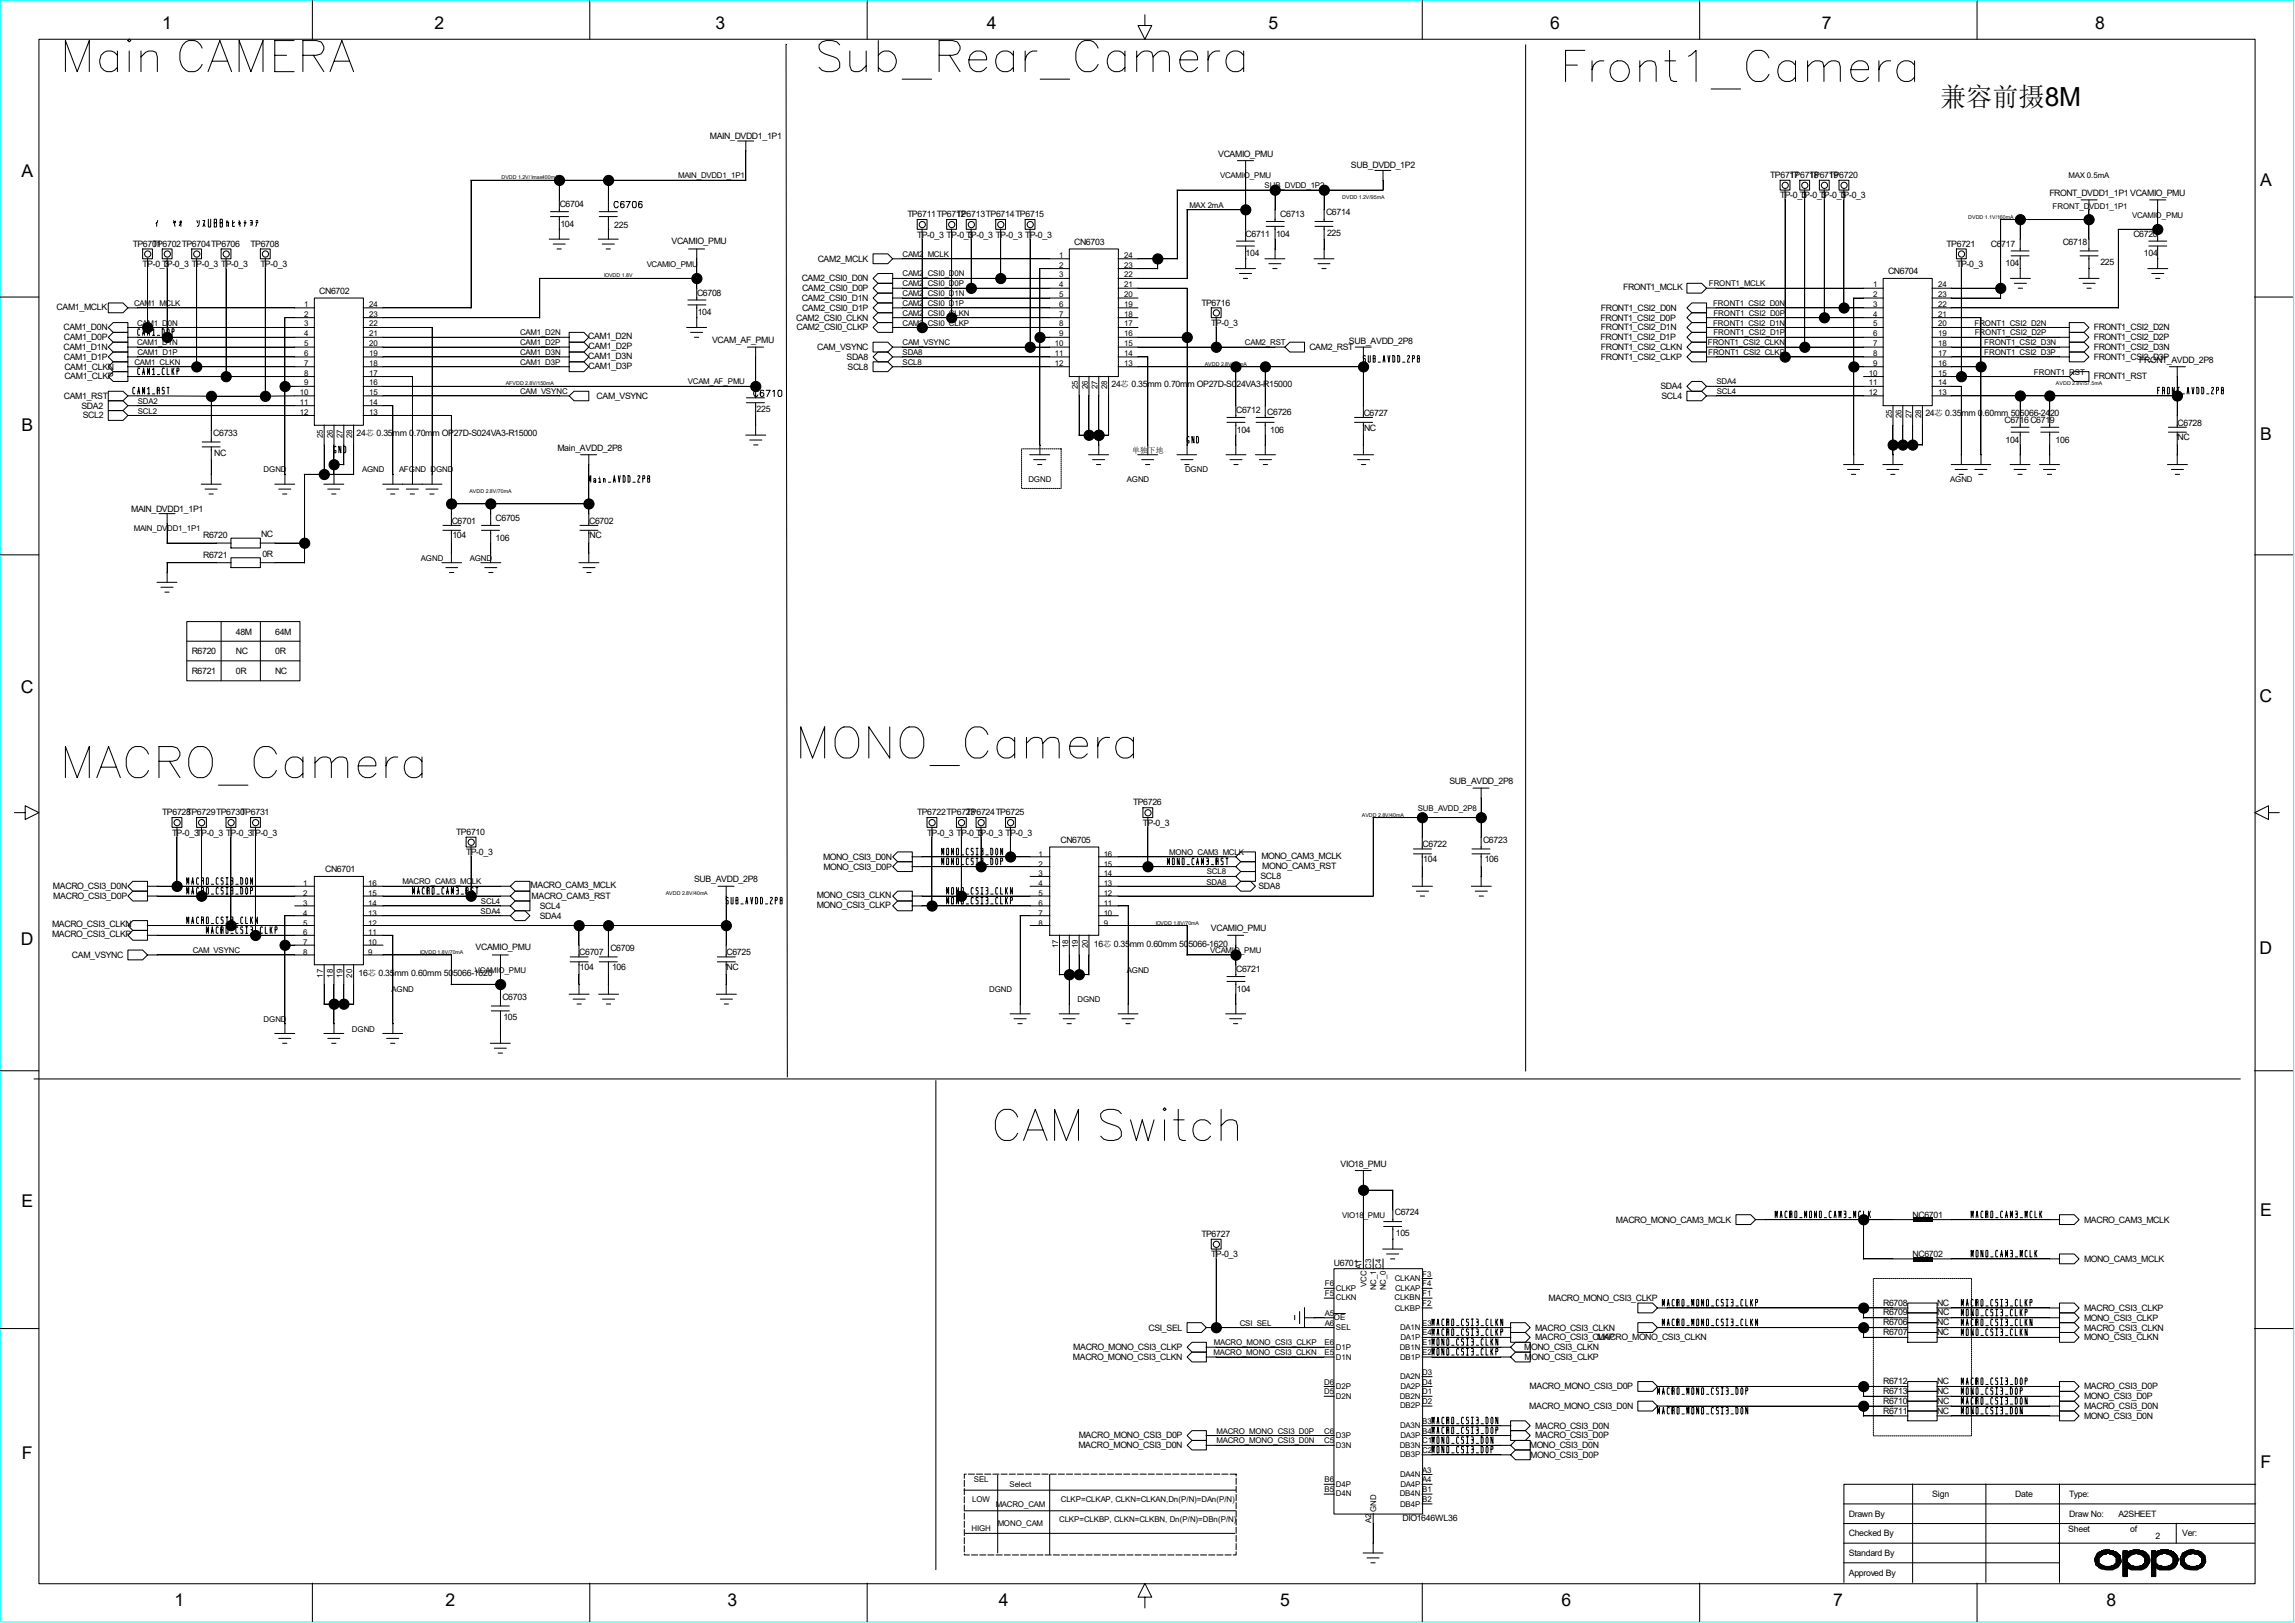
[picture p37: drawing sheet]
<svg xmlns="http://www.w3.org/2000/svg" width="297mm" height="210mm" viewBox="0 0 297 210" stroke-linecap="round" stroke-linejoin="round" font-family="sans-serif">
<defs><g id="words">
<text font-size="3.4" x="251.1" y="13.7">兼容前摄8M</text>
<g font-size="2.3">
<text x="21" y="3.8">1</text>
<text x="56.2" y="3.8">2</text>
<text x="92.6" y="3.8">3</text>
<text x="127.7" y="3.8">4</text>
<text x="164.2" y="3.8">5</text>
<text x="200.6" y="3.8">6</text>
<text x="235.8" y="3.8">7</text>
<text x="271.1" y="3.8">8</text>
<text x="2.8" y="22.9">A</text>
<text x="292.5" y="24.1">A</text>
<text x="2.8" y="55.8">B</text>
<text x="292.5" y="56.9">B</text>
<text x="2.7" y="89.7">C</text>
<text x="292.4" y="90.8">C</text>
<text x="2.7" y="122.3">D</text>
<text x="292.4" y="123.4">D</text>
<text x="2.8" y="156.2">E</text>
<text x="292.5" y="157.3">E</text>
<text x="2.8" y="188.8">F</text>
<text x="292.5" y="189.9">F</text>
<text x="22.6" y="207.8">1</text>
<text x="57.7" y="207.8">2</text>
<text x="94.2" y="207.8">3</text>
<text x="129.2" y="207.8">4</text>
<text x="165.7" y="207.8">5</text>
<text x="202.1" y="207.8">6</text>
<text x="237.2" y="207.8">7</text>
<text x="272.6" y="207.8">8</text>
</g>
<g font-size="1.1">
<text x="91.9" y="18">MAIN_DVDD1_1P1</text>
<text x="157.6" y="20.3">VCAMIO_PMU</text>
<text x="174.8" y="21.8">SUB_DVDD_1P2</text>
<text x="229.1" y="23">TP6717</text>
<text x="231.6" y="23">TP6718</text>
<text x="234.2" y="23">TP6719</text>
<text x="236.7" y="23">TP6720</text>
<text x="72.4" y="26.8">C6704</text>
<text x="72.5" y="29.4">104</text>
<text x="79.5" y="29.5">225</text>
<text x="117.4" y="28.1">TP6711TP6712</text>
<text x="123.8" y="28.1">TP6713TP6714TP6715</text>
<text x="165.7" y="28.1">C6713</text>
<text x="171.6" y="27.9">C6714</text>
<text x="230.4" y="25.7">TP-0_3</text>
<text x="232.9" y="25.7">TP-0_3</text>
<text x="235.5" y="25.7">TP-0_3</text>
<text x="238" y="25.7">TP-0_3</text>
<text x="265.2" y="25.4">FRONT_DVDD1_1P1VCAMIO_PMU</text>
<text x="17.2" y="31.9">TP6701</text>
<text x="18.5" y="34.5">TP-0_3</text>
<text x="19.7" y="31.9">TP6702TP6704TP6706</text>
<text x="21" y="34.5">TP-0_3 TP-0_3 TP-0_3</text>
<text x="32.4" y="31.9">TP6708</text>
<text x="33.7" y="34.5">TP-0_3</text>
<text x="86.9" y="31.6">VCAMIO_PMU</text>
<text x="105.8" y="33.9">CAM2_MCLK</text>
<text x="118.7" y="30.7">TP-0_3 TP-0_3</text>
<text x="125.1" y="30.7">TP-0_3 TP-0_3 TP-0_3</text>
<text x="139" y="31.7">CN6703</text>
<text x="161.2" y="33.2">104</text>
<text x="161.2" y="30.6">C6711</text>
<text x="165.1" y="30.6">104</text>
<text x="171.7" y="30.5">225</text>
<text x="244.3" y="35.5">CN6704</text>
<text x="251.9" y="31.9">TP6721</text>
<text x="253.2" y="34.5">TP-0_3</text>
<text x="257.6" y="31.9">C6717</text>
<text x="259.5" y="34.5">104</text>
<text x="267" y="31.7">C6718</text>
<text x="271.8" y="34.3">225</text>
<text x="276.1" y="30.6">C6720</text>
<text x="277.5" y="33.2">104</text>
<text x="7.3" y="40.1">CAM1_MCLK</text>
<text x="41.3" y="38">CN6702</text>
<text x="90.2" y="38.3">C6708</text>
<text x="90.3" y="40.8">104</text>
<text x="103" y="41.5">CAM2_CSI0_CLKN</text>
<text x="103.8" y="38.9">CAM2_CSI0_D1N</text>
<text x="103.8" y="36.4">CAM2_CSI0_D0N</text>
<text x="103.8" y="40.2">CAM2_CSI0_D1P</text>
<text x="103.8" y="37.7">CAM2_CSI0_D0P</text>
<text x="155.5" y="39.5">TP6716</text>
<text x="207.1" y="41.5">FRONT1_CSI2_D0P</text>
<text x="207.2" y="40.2">FRONT1_CSI2_D0N</text>
<text x="210.1" y="37.5">FRONT1_MCLK</text>
<text x="8.2" y="45.3">CAM1_D1N</text>
<text x="8.2" y="42.8">CAM1_D0N</text>
<text x="8.3" y="46.6">CAM1_D1P</text>
<text x="8.3" y="44">CAM1_D0P</text>
<text x="8.3" y="47.8">CAM1_CLKN</text>
<text x="76.1" y="43.9">CAM1_D2N</text>
<text x="76.1" y="46.4">CAM1_D3N</text>
<text x="76.2" y="45.2">CAM1_D2P</text>
<text x="76.2" y="47.7">CAM1_D3P</text>
<text x="92.2" y="44.4">VCAM_AF_PMU</text>
<text x="103.1" y="42.8">CAM2_CSI0_CLKP</text>
<text x="105.7" y="45.3">CAM_VSYNC</text>
<text x="109.6" y="46.6">SDA8</text>
<text x="109.7" y="47.8">SCL8</text>
<text x="156.8" y="42.2">TP-0_3</text>
<text x="169.5" y="45.3">CAM2_RST</text>
<text x="174.6" y="44.5">SUB_AVDD_2P8</text>
<text x="207.1" y="44">FRONT1_CSI2_D1P</text>
<text x="207.2" y="42.8">FRONT1_CSI2_D1N</text>
<text x="207.2" y="45.3">FRONT1_CSI2_CLKN</text>
<text x="207.2" y="46.6">FRONT1_CSI2_CLKP</text>
<text x="271" y="45.3">FRONT1_CSI2_D3N</text>
<text x="271" y="46.6">FRONT1_CSI2_D3P</text>
<text x="271" y="44">FRONT1_CSI2_D2P</text>
<text x="271" y="42.8">FRONT1_CSI2_D2N</text>
<text x="276.9" y="46.9">FRONT_AVDD_2P8</text>
<text x="8.3" y="51.6">CAM1_RST</text>
<text x="8.3" y="49.1">CAM1_CLKP</text>
<text x="10.5" y="52.9">SDA2</text>
<text x="77.2" y="51.6">CAM_VSYNC</text>
<text x="97.9" y="53.3">225</text>
<text x="143.8" y="50.1">24芯 0.35mm 0.70mm OP27D-S024VA3-R15000</text>
<text x="160" y="53.5">C6712</text>
<text x="164" y="53.7">C6726</text>
<text x="176.5" y="53.8">C6727</text>
<text x="214.9" y="50.4">SDA4</text>
<text x="215" y="51.6">SCL4</text>
<text x="249.2" y="53.8">24芯 0.35mm 0.60mm 505066-2420</text>
<text x="271" y="49.1">FRONT1_RST</text>
<text x="10.7" y="54.1">SCL2</text>
<text x="27.6" y="56.4">C6733</text>
<text x="27.7" y="59.1">NC</text>
<text x="46.1" y="56.4">24芯 0.35mm 0.70mm OP27D-S024VA3-R15000</text>
<text x="72.1" y="58.3">Main_AVDD_2P8</text>
<text x="160.1" y="56">104</text>
<text x="164.4" y="56">106</text>
<text x="176.5" y="55.7">NC</text>
<text x="259.4" y="54.7">C6716C6719</text>
<text x="259.5" y="57.3">104</text>
<text x="266" y="57.3">106</text>
<text x="281.8" y="55.1">C6728</text>
<text x="281.8" y="57">NC</text>
<text x="17" y="66.2">MAIN_DVDD1_1P1</text>
<text x="26.3" y="69.7">R6720</text>
<text x="33.8" y="69.5">NC</text>
<text x="58.5" y="67.8">C6701</text>
<text x="58.5" y="69.7">104</text>
<text x="64.1" y="70">106</text>
<text x="64.1" y="67.4">C6705</text>
<text x="76.2" y="67.8">C6702</text>
<text x="76.3" y="69.7">NC</text>
<text x="26.3" y="72.2">R6721</text>
<text x="34" y="72.1">0R</text>
<text x="30.5" y="82.1">48M</text>
<text x="35.6" y="82.1">64M</text>
<text x="24.8" y="87.2">R6721</text>
<text x="24.8" y="84.7">R6720</text>
<text x="30.5" y="87.2">0R</text>
<text x="30.5" y="84.7">NC</text>
<text x="35.6" y="84.7">0R</text>
<text x="35.6" y="87.2">NC</text>
<text x="187.6" y="101.5">SUB_AVDD_2P8</text>
<text x="21" y="105.5">TP6728</text>
<text x="24.2" y="105.5">TP6729TP6730</text>
<text x="31.2" y="105.5">TP6731</text>
<text x="118.7" y="105.5">TP6722TP6723</text>
<text x="125.1" y="105.5">TP6724TP6725</text>
<text x="146.6" y="104.2">TP6726</text>
<text x="147.9" y="106.8">TP-0_3</text>
<text x="22.3" y="108.1">TP-0_3TP-0_3 TP-0_3TP-0_3</text>
<text x="42.1" y="112.9">CN6701</text>
<text x="59.1" y="108">TP6710</text>
<text x="60.3" y="110.7">TP-0_3</text>
<text x="106.5" y="111.3">MONO_CSI3_D0N</text>
<text x="106.6" y="112.5">MONO_CSI3_D0P</text>
<text x="120" y="108.1">TP-0_3 TP-0_3</text>
<text x="126.3" y="108.1">TP-0_3 TP-0_3</text>
<text x="137.2" y="109.1">CN6705</text>
<text x="163.1" y="113.8">SCL8</text>
<text x="163.2" y="111.1">MONO_CAM3_MCLK</text>
<text x="163.4" y="112.5">MONO_CAM3_RST</text>
<text x="184.1" y="109.6">C6722</text>
<text x="184.2" y="111.5">104</text>
<text x="191.9" y="109.1">C6723</text>
<text x="192.2" y="111.5">106</text>
<text x="6.9" y="115.1">MACRO_CSI3_D0N</text>
<text x="6.9" y="116.3">MACRO_CSI3_D0P</text>
<text x="68.7" y="114.9">MACRO_CAM3_MCLK</text>
<text x="68.8" y="116.3">MACRO_CAM3_RST</text>
<text x="69.8" y="118.9">SDA4</text>
<text x="69.8" y="117.6">SCL4</text>
<text x="89.8" y="114.2">SUB_AVDD_2P8</text>
<text x="105.7" y="116.2">MONO_CSI3_CLKN</text>
<text x="105.7" y="117.4">MONO_CSI3_CLKP</text>
<text x="162.9" y="115.1">SDA8</text>
<text x="6.7" y="120">MACRO_CSI3_CLKN</text>
<text x="6.7" y="121.2">MACRO_CSI3_CLKP</text>
<text x="9.3" y="124">CAM_VSYNC</text>
<text x="61.6" y="123">VCAMIO_PMU</text>
<text x="75" y="123.6">C6707</text>
<text x="75.1" y="125.5">104</text>
<text x="79" y="123">C6709</text>
<text x="79.2" y="125.5">106</text>
<text x="94" y="123.6">C6725</text>
<text x="94" y="125.5">NC</text>
<text x="141.6" y="122.5">16芯 0.35mm 0.60mm 505066-1620</text>
<text x="156.7" y="120.4">VCAMIO_PMU</text>
<text x="160" y="125.8">C6721</text>
<text x="46.4" y="126.3">16芯 0.35mm 0.60mm 505066-1620</text>
<text x="65" y="129.4">C6703</text>
<text x="160.1" y="128.4">104</text>
<text x="65.2" y="132">105</text>
<text x="173.5" y="151">VIO18_PMU</text>
<text x="155.5" y="160.1">TP6727</text>
<text x="180.5" y="157.3">C6724</text>
<text x="180.6" y="159.9">105</text>
<text x="209.1" y="158.2">MACRO_MONO_CAM3_MCLK</text>
<text x="247.5" y="157.6">NC6701</text>
<text x="269.7" y="158.2">MACRO_CAM3_MCLK</text>
<text x="156.8" y="162.7">TP-0_3</text>
<text x="172.6" y="163.9">U6701</text>
<text x="247.5" y="162.7">NC6702</text>
<text x="269.7" y="163.3">MONO_CAM3_MCLK</text>
<text x="148.6" y="172.2">CSI_SEL</text>
<text x="198.7" y="172.2">MACRO_CSI3_CLKN</text>
<text x="198.7" y="173.4">MACRO_CSI3_CLKP</text>
<text x="200.4" y="168.4">MACRO_MONO_CSI3_CLKP</text>
<text x="206.7" y="173.4">MACRO_MONO_CSI3_CLKN</text>
<text x="243.7" y="171.5">R6706</text>
<text x="243.7" y="172.8">R6707</text>
<text x="243.7" y="169">R6708</text>
<text x="243.7" y="170.2">R6709</text>
<text x="250.7" y="172.8">NC</text>
<text x="250.7" y="169">NC</text>
<text x="250.7" y="171.5">NC</text>
<text x="250.7" y="170.2">NC</text>
<text x="269.7" y="172.2">MACRO_CSI3_CLKN</text>
<text x="269.7" y="169.6">MACRO_CSI3_CLKP</text>
<text x="269.7" y="173.4">MONO_CSI3_CLKN</text>
<text x="269.7" y="170.9">MONO_CSI3_CLKP</text>
<text x="138.9" y="176">MACRO_MONO_CSI3_CLKN</text>
<text x="138.9" y="174.7">MACRO_MONO_CSI3_CLKP</text>
<text x="197.3" y="174.7">MONO_CSI3_CLKN</text>
<text x="197.3" y="176">MONO_CSI3_CLKP</text>
<text x="198" y="179.8">MACRO_MONO_CSI3_D0P</text>
<text x="243.7" y="179.1">R6712</text>
<text x="250.7" y="179.1">NC</text>
<text x="269.7" y="179.8">MACRO_CSI3_D0P</text>
<text x="197.9" y="182.3">MACRO_MONO_CSI3_D0N</text>
<text x="198.7" y="184.9">MACRO_CSI3_D0N</text>
<text x="243.7" y="181.7">R6710</text>
<text x="243.7" y="182.9">R6711</text>
<text x="243.7" y="180.4">R6713</text>
<text x="250.7" y="182.9">NC</text>
<text x="250.7" y="180.4">NC</text>
<text x="250.7" y="181.7">NC</text>
<text x="269.7" y="182.3">MACRO_CSI3_D0N</text>
<text x="269.7" y="183.6">MONO_CSI3_D0N</text>
<text x="269.7" y="181.1">MONO_CSI3_D0P</text>
<text x="139.6" y="187.4">MACRO_MONO_CSI3_D0N</text>
<text x="139.6" y="186.1">MACRO_MONO_CSI3_D0P</text>
<text x="198" y="187.4">MONO_CSI3_D0N</text>
<text x="198" y="188.6">MONO_CSI3_D0P</text>
<text x="198.7" y="186.1">MACRO_CSI3_D0P</text>
<text x="181.5" y="196.8">DIO1646WL36</text>
<text x="239.3" y="196.3">Drawn By</text>
<text x="250.1" y="193.7">Sign</text>
<text x="260.8" y="193.7">Date</text>
<text x="267.8" y="193.7">Type:</text>
<text x="267.8" y="196.3">Draw No:</text>
<text x="274.2" y="196.3">A2SHEET</text>
<text x="239.3" y="198.8">Checked By</text>
<text x="239.3" y="201.3">Standard By</text>
<text x="239.3" y="203.9">Approved By</text>
<text x="267.7" y="198.3">Sheet</text>
<text x="275.7" y="198.3">of</text>
<text x="279" y="199.1">2</text>
<text x="282.4" y="198.8">Ver:</text>
</g>
<g font-size="1">
<text x="87.8" y="23.1">MAIN_DVDD1_1P1</text>
<text x="157.9" y="23.1">VCAMIO_PMU</text>
<text x="267.7" y="23.1">MAX 0.5mA</text>
<text x="153.9" y="26.9">MAX 2mA</text>
<text x="163.7" y="24.3">SUB_DVDD_1P2</text>
<text x="265.6" y="27">FRONT_DVDD1_1P1</text>
<text x="275.9" y="28.2">VCAMIO_PMU</text>
<text x="83.7" y="34.5">VCAMIO_PMU</text>
<text x="116.8" y="33.2">CAM2_MCLK</text>
<text x="116.8" y="35.8">CAM2_CSI0_D0N</text>
<text x="137.1" y="34.6">2</text>
<text x="137.1" y="35.9">3</text>
<text x="137.1" y="33.4">1</text>
<text x="145.5" y="33.4">24</text>
<text x="145.5" y="35.9">22</text>
<text x="145.5" y="34.6">23</text>
<text x="17.4" y="39.6">CAM1_MCLK</text>
<text x="39.4" y="41">2</text>
<text x="39.4" y="39.7">1</text>
<text x="47.8" y="41">23</text>
<text x="47.8" y="39.7">24</text>
<text x="116.8" y="38.3">CAM2_CSI0_D1N</text>
<text x="116.8" y="39.6">CAM2_CSI0_D1P</text>
<text x="116.8" y="37">CAM2_CSI0_D0P</text>
<text x="116.8" y="40.9">CAM2_CSI0_CLKN</text>
<text x="137.1" y="39.7">6</text>
<text x="137.1" y="38.4">5</text>
<text x="137.1" y="41">7</text>
<text x="137.1" y="37.2">4</text>
<text x="145.5" y="37.2">21</text>
<text x="145.5" y="38.4">20</text>
<text x="145.5" y="41">18</text>
<text x="145.5" y="39.7">19</text>
<text x="221.1" y="37">FRONT1_MCLK</text>
<text x="221.7" y="39.6">FRONT1_CSI2_D0N</text>
<text x="221.7" y="40.9">FRONT1_CSI2_D0P</text>
<text x="242.4" y="41">4</text>
<text x="242.4" y="39.7">3</text>
<text x="242.4" y="38.4">2</text>
<text x="242.4" y="37.2">1</text>
<text x="250.8" y="39.7">22</text>
<text x="250.8" y="37.2">24</text>
<text x="250.8" y="38.4">23</text>
<text x="250.8" y="41">21</text>
<text x="17.4" y="47.2">CAM1_CLKN</text>
<text x="17.7" y="44.7">CAM1_D1N</text>
<text x="17.7" y="42.1">CAM1_D0N</text>
<text x="17.8" y="45.9">CAM1_D1P</text>
<text x="39.4" y="43.5">4</text>
<text x="39.4" y="44.8">5</text>
<text x="39.4" y="47.3">7</text>
<text x="39.4" y="46.1">6</text>
<text x="39.4" y="42.2">3</text>
<text x="47.8" y="43.5">21</text>
<text x="47.8" y="47.3">18</text>
<text x="47.8" y="42.2">22</text>
<text x="47.8" y="44.8">20</text>
<text x="47.8" y="46.1">19</text>
<text x="67.3" y="43.4">CAM1_D2N</text>
<text x="67.3" y="45.9">CAM1_D3N</text>
<text x="67.3" y="47.2">CAM1_D3P</text>
<text x="67.3" y="44.7">CAM1_D2P</text>
<text x="116.8" y="45.9">SDA8</text>
<text x="116.8" y="47.2">SCL8</text>
<text x="116.8" y="42.1">CAM2_CSI0_CLKP</text>
<text x="116.8" y="44.7">CAM_VSYNC</text>
<text x="136.5" y="46.1">11</text>
<text x="136.5" y="44.8">10</text>
<text x="136.5" y="47.3">12</text>
<text x="137.1" y="42.2">8</text>
<text x="137.1" y="43.5">9</text>
<text x="145.5" y="43.5">16</text>
<text x="145.5" y="47.3">13</text>
<text x="145.5" y="44.8">15</text>
<text x="145.5" y="46.1">14</text>
<text x="145.5" y="42.2">17</text>
<text x="161.1" y="44.7">CAM2_RST</text>
<text x="221" y="44.7">FRONT1_CSI2_CLKN</text>
<text x="221.1" y="45.9">FRONT1_CSI2_CLKP</text>
<text x="221.7" y="42.1">FRONT1_CSI2_D1N</text>
<text x="221.7" y="43.4">FRONT1_CSI2_D1P</text>
<text x="242.4" y="42.2">5</text>
<text x="242.4" y="47.3">9</text>
<text x="242.4" y="46.1">8</text>
<text x="242.4" y="44.8">7</text>
<text x="242.4" y="43.5">6</text>
<text x="250.8" y="42.2">20</text>
<text x="250.8" y="43.5">19</text>
<text x="250.8" y="46.1">17</text>
<text x="250.8" y="47.3">16</text>
<text x="250.8" y="44.8">18</text>
<text x="255.5" y="42.1">FRONT1_CSI2_D2N</text>
<text x="255.6" y="43.4">FRONT1_CSI2_D2P</text>
<text x="256.8" y="45.9">FRONT1_CSI2_D3P</text>
<text x="256.8" y="44.7">FRONT1_CSI2_D3N</text>
<text x="17.8" y="53.5">SCL2</text>
<text x="17.8" y="52.2">SDA2</text>
<text x="38.8" y="52.4">11</text>
<text x="38.8" y="53.6">12</text>
<text x="38.8" y="51.1">10</text>
<text x="39.4" y="49.9">9</text>
<text x="39.4" y="48.6">8</text>
<text x="47.8" y="52.4">14</text>
<text x="47.8" y="53.6">13</text>
<text x="47.8" y="51.1">15</text>
<text x="47.8" y="49.9">16</text>
<text x="47.8" y="48.6">17</text>
<text x="67.3" y="51">CAM_VSYNC</text>
<text x="89" y="49.7">VCAM_AF_PMU</text>
<text x="139.5" y="50.4" transform="rotate(-90 139.5 50.4)">25</text>
<text x="140.8" y="50.4" transform="rotate(-90 140.8 50.4)">26</text>
<text x="142" y="50.4" transform="rotate(-90 142 50.4)">27</text>
<text x="143.3" y="50.4" transform="rotate(-90 143.3 50.4)">28</text>
<text x="222.1" y="49.7">SDA4</text>
<text x="222.2" y="51">SCL4</text>
<text x="241.9" y="48.6">10</text>
<text x="241.9" y="51.1">12</text>
<text x="241.9" y="49.9">11</text>
<text x="250.8" y="49.9">14</text>
<text x="250.8" y="51.1">13</text>
<text x="250.8" y="48.6">15</text>
<text x="263.2" y="48.5">FRONT1_RST</text>
<text x="41.8" y="56.7" transform="rotate(-90 41.8 56.7)">25</text>
<text x="43.1" y="56.7" transform="rotate(-90 43.1 56.7)">26</text>
<text x="44.3" y="56.7" transform="rotate(-90 44.3 56.7)">27</text>
<text x="45.6" y="56.7" transform="rotate(-90 45.6 56.7)">28</text>
<text x="146.5" y="58.6">单独下地</text>
<text x="244.8" y="54.1" transform="rotate(-90 244.8 54.1)">25</text>
<text x="246.1" y="54.1" transform="rotate(-90 246.1 54.1)">26</text>
<text x="247.4" y="54.1" transform="rotate(-90 247.4 54.1)">27</text>
<text x="248.6" y="54.1" transform="rotate(-90 248.6 54.1)">28</text>
<text x="34.1" y="61.1">DGND</text>
<text x="46.9" y="61.1">AGND</text>
<text x="51.6" y="61.1">AFGND DGND</text>
<text x="133.1" y="62.4">DGND</text>
<text x="145.8" y="62.4">AGND</text>
<text x="153.4" y="61.1">DGND</text>
<text x="252.4" y="62.4">AGND</text>
<text x="17.3" y="68.7">MAIN_DVDD1_1P1</text>
<text x="54.5" y="72.6">AGND</text>
<text x="60.8" y="72.6">AGND</text>
<text x="183.5" y="104.9">SUB_AVDD_2P8</text>
<text x="134.4" y="112.1">2</text>
<text x="134.4" y="113.4">3</text>
<text x="134.4" y="110.9">1</text>
<text x="142.8" y="112.1">15</text>
<text x="142.8" y="113.4">14</text>
<text x="142.8" y="110.9">16</text>
<text x="151.3" y="110.6">MONO_CAM3_MCLK</text>
<text x="156.2" y="113.2">SCL8</text>
<text x="39.2" y="119.8">5</text>
<text x="39.2" y="117.2">3</text>
<text x="39.2" y="114.7">1</text>
<text x="39.2" y="118.5">4</text>
<text x="39.2" y="116">2</text>
<text x="47.7" y="119.8">12</text>
<text x="47.7" y="117.2">14</text>
<text x="47.7" y="116">15</text>
<text x="47.7" y="118.5">13</text>
<text x="47.7" y="114.7">16</text>
<text x="52.1" y="114.4">MACRO_CAM3_MCLK</text>
<text x="62.2" y="118.2">SDA4</text>
<text x="62.2" y="117">SCL4</text>
<text x="134.4" y="114.7">4</text>
<text x="134.4" y="118.5">7</text>
<text x="134.4" y="119.8">8</text>
<text x="134.4" y="117.2">6</text>
<text x="134.4" y="116">5</text>
<text x="142.8" y="116">12</text>
<text x="142.8" y="114.7">13</text>
<text x="142.8" y="119.8">9</text>
<text x="142.8" y="117.2">11</text>
<text x="142.8" y="118.5">10</text>
<text x="156.1" y="114.5">SDA8</text>
<text x="24.9" y="123.3">CAM_VSYNC</text>
<text x="39.2" y="121">6</text>
<text x="39.2" y="123.6">8</text>
<text x="39.2" y="122.3">7</text>
<text x="47.7" y="121">11</text>
<text x="47.7" y="122.3">10</text>
<text x="47.7" y="123.6">9</text>
<text x="61.5" y="125.9">VCAMIO_PMU</text>
<text x="137" y="122.7" transform="rotate(-90 137 122.7)">17</text>
<text x="138.2" y="122.7" transform="rotate(-90 138.2 122.7)">18</text>
<text x="139.5" y="122.7" transform="rotate(-90 139.5 122.7)">19</text>
<text x="140.8" y="122.7" transform="rotate(-90 140.8 122.7)">20</text>
<text x="145.8" y="125.9">AGND</text>
<text x="156.6" y="123.3">VCAMIO_PMU</text>
<text x="41.8" y="126.5" transform="rotate(-90 41.8 126.5)">17</text>
<text x="43.1" y="126.5" transform="rotate(-90 43.1 126.5)">18</text>
<text x="44.3" y="126.5" transform="rotate(-90 44.3 126.5)">19</text>
<text x="45.6" y="126.5" transform="rotate(-90 45.6 126.5)">20</text>
<text x="50.7" y="128.4">AGND</text>
<text x="128" y="128.4">DGND</text>
<text x="139.4" y="129.7">DGND</text>
<text x="34.1" y="132.2">DGND</text>
<text x="45.6" y="133.5">DGND</text>
<text x="173.7" y="157.6">VIO18_PMU</text>
<text x="171.4" y="166.5">F6</text>
<text x="171.4" y="167.7">F5</text>
<text x="172.9" y="167">CLKP</text>
<text x="176.2" y="164.2" transform="rotate(-90 176.2 164.2)">A1</text>
<text x="176.8" y="166.5" transform="rotate(-90 176.8 166.5)">VCC</text>
<text x="177.5" y="164.2" transform="rotate(-90 177.5 164.2)">C3</text>
<text x="178.1" y="167" transform="rotate(-90 178.1 167)">NC_1</text>
<text x="178.7" y="164.2" transform="rotate(-90 178.7 164.2)">C4</text>
<text x="179.4" y="167" transform="rotate(-90 179.4 167)">NC_0</text>
<text x="180.5" y="165.8">CLKAN</text>
<text x="180.6" y="167">CLKAP</text>
<text x="184.1" y="167.7">F1</text>
<text x="184.1" y="166.5">F4</text>
<text x="184.1" y="165.2">F3</text>
<text x="160.4" y="171.5">CSI_SEL</text>
<text x="171.4" y="171.5">A6</text>
<text x="171.4" y="170.3">A5</text>
<text x="172.6" y="170.9">OE</text>
<text x="172.9" y="168.3">CLKN</text>
<text x="172.9" y="172.1">SEL</text>
<text x="180.5" y="168.3">CLKBN</text>
<text x="180.5" y="169.6">CLKBP</text>
<text x="181.2" y="172.1">DA1N</text>
<text x="181.2" y="173.4">DA1P</text>
<text x="184.1" y="172.8">E4</text>
<text x="184.1" y="169">F2</text>
<text x="184.1" y="171.5">E3</text>
<text x="157.1" y="175.3">MACRO_MONO_CSI3_CLKN</text>
<text x="157.1" y="174.1">MACRO_MONO_CSI3_CLKP</text>
<text x="171.4" y="179.2">D6</text>
<text x="171.4" y="175.3">E5</text>
<text x="171.4" y="174.1">E6</text>
<text x="172.9" y="175.9">D1N</text>
<text x="172.9" y="174.7">D1P</text>
<text x="172.9" y="179.7">D2P</text>
<text x="181.1" y="174.7">DB1N</text>
<text x="181.2" y="178.5">DA2N</text>
<text x="181.2" y="175.9">DB1P</text>
<text x="181.2" y="179.7">DA2P</text>
<text x="184.1" y="174.1">E1</text>
<text x="184.1" y="179.2">D4</text>
<text x="184.1" y="177.9">D3</text>
<text x="184.1" y="175.3">E2</text>
<text x="157.4" y="185.5">MACRO_MONO_CSI3_D0P</text>
<text x="171.4" y="185.5">C6</text>
<text x="171.4" y="180.4">D5</text>
<text x="172.9" y="181">D2N</text>
<text x="181.1" y="181">DB2N</text>
<text x="181.2" y="184.8">DA3N</text>
<text x="181.2" y="182.2">DB2P</text>
<text x="184.1" y="181.7">D2</text>
<text x="184.1" y="180.4">D1</text>
<text x="184.1" y="184.2">B3</text>
<text x="184.1" y="185.5">B4</text>
<text x="126" y="191.8">SEL</text>
<text x="157.4" y="186.8">MACRO_MONO_CSI3_D0N</text>
<text x="171.4" y="186.8">C5</text>
<text x="171.4" y="191.8">B6</text>
<text x="172.9" y="187.3">D3N</text>
<text x="172.9" y="186.1">D3P</text>
<text x="181.1" y="187.3">DB3N</text>
<text x="181.2" y="191.1">DA4N</text>
<text x="181.2" y="188.6">DB3P</text>
<text x="181.2" y="186.1">DA3P</text>
<text x="184.1" y="186.8">C1</text>
<text x="184.1" y="191.8">A4</text>
<text x="184.1" y="190.5">A3</text>
<text x="184.1" y="188">C2</text>
<text x="125.8" y="194.4">LOW</text>
<text x="128.9" y="194.9">MACRO_CAM</text>
<text x="129.1" y="197.5">MONO_CAM</text>
<text x="130.6" y="192.4">Select</text>
<text x="137.1" y="196.9">CLKP=CLKBP, CLKN=CLKBN, Dn(P/N)=DBn(P/N)</text>
<text x="137.3" y="194.4">CLKP=CLKAP, CLKN=CLKAN,Dn(P/N)=DAn(P/N)</text>
<text x="171.4" y="193.1">B5</text>
<text x="172.9" y="193.6">D4N</text>
<text x="172.9" y="192.4">D4P</text>
<text x="177.5" y="197.1" transform="rotate(-90 177.5 197.1)">A2</text>
<text x="178.1" y="195.6" transform="rotate(-90 178.1 195.6)">GND</text>
<text x="181.1" y="193.6">DB4N</text>
<text x="181.2" y="194.9">DB4P</text>
<text x="181.2" y="192.4">DA4P</text>
<text x="184.1" y="193.1">B1</text>
<text x="184.1" y="194.4">B2</text>
<text x="125.7" y="198.2">HIGH</text>
</g>
<g font-size=".7">
<text x="64.9" y="23.2">DVDD 1.2V/ Imax400mA</text>
<text x="173.7" y="25.7">DVDD 1.2V/95mA</text>
<text x="254.7" y="28.3">DVDD 1.1V/160mA</text>
<text x="78.2" y="35.9">IOVDD 1.8V</text>
<text x="155.9" y="47.3">AVDD 2.8V/28mA</text>
<text x="65.4" y="49.9">AFVDD 2.8V/150mA</text>
<text x="266.1" y="49.9">AVDD 2.8V/57.5mA</text>
<text x="60.7" y="63.8">AVDD 2.8V/70mA</text>
<text x="176.2" y="105.7">AVDD 2.8V/40mA</text>
<text x="86.1" y="115.8">AVDD 2.8V/40mA</text>
<text x="149.6" y="119.6">IOVDD 1.8V/70mA</text>
<text x="54.4" y="123.4">IOVDD 1.8V/70mA</text>
</g>
</g></defs>
<path d="M.1 0h296.7v209.9h-296.7z" fill="none" stroke="#0ff" stroke-width=".13"/>
<g fill="none" stroke="#000" stroke-width=".13">
<path d="M5 5.1h286.8v199.8h-286.8zM8.5 9.3v-4.1l1.5 4.1 1.6-4.1v4.1M15.2 7.2a1.26 1.26 0 0 0-1.6-.5 1.26 1.26 0 0 0-.7 1.4 1.24 1.24 0 0 0 .9 1.2 1.24 1.24 0 0 0 1.4-.6M15.2 6.6v2.7M16.7 5l.2 .2-.2 .2-.1-.2zM16.7 6.6v2.7M18.2 7.4l.6-.6 .4-.2h.6l.4 .2 .2 .6v1.9M18.2 6.6v2.7M26.2 6.2a1.41 1.41 0 0 0-1.4-1 1.41 1.41 0 0 0-1.3 1 2.21 2.21 0 0 0 .9 3.1 1.43 1.43 0 0 0 1.8-1M26.9 9.3l1.5-4.1 1.6 4.1M27.5 7.9h1.9M30.9 9.3v-4.1l1.6 4.1 1.5-4.1v4.1"/>
<path d="M35.6 7.2h1.5M38.1 5.2h-2.5v4.1h2.5M39.2 7.2h1.7l.6-.2a.97 .97 0 0 0 0-1.6l-.6-.2h-1.7v4.1M40.4 .1v5M40.6 7.2l1.3 2.1M42.7 9.3l1.5-4.1 1.6 4.1M43.3 7.9h1.9M76.3 .1v5M95.5 18.2h2M96.5 18.2v5.2M101.7 5.7l.2 133.7M108.7 5.8a1.81 1.81 0 0 0-2.7 0 .99 .99 0 0 0 .8 1.2l1.1 .4a1.06 1.06 0 0 1 .8 1.3 1.81 1.81 0 0 1-2.7 0"/>
<path d="M110 6.6v1.9l.2 .6 .4 .2h.5l.4-.2 .6-.6M112.1 6.6v2.7M112.2 .1v5M113.7 7.2a1.34 1.34 0 0 1 2.3 .3 1.34 1.34 0 0 1-1.6 1.8l-.4-.2-.3-.4M113.7 5.2v4.1M116.8 10.2h3.8M121.5 7.2h1.8l.6-.2a.97 .97 0 0 0 0-1.6l-.6-.2h-1.8v4.1M122.9 7.2l1.3 2.1M125.4 7.7h2.3a1.14 1.14 0 0 0-1.2-1.2 1.14 1.14 0 0 0-1.1 1.2 1.26 1.26 0 0 0 .7 1.5 1.26 1.26 0 0 0 1.6-.5M131.1 7.2a1.26 1.26 0 0 0-1.5-.5 1.26 1.26 0 0 0-.7 1.4 1.24 1.24 0 0 0 .9 1.2 1.24 1.24 0 0 0 1.3-.6M131.1 6.6v2.7M132.7 6.6v2.7"/>
<path d="M134.2 6.6a1.27 1.27 0 0 0-1.5 1.1M134.6 10.2h3.8M142.1 6.2a1.41 1.41 0 0 0-1.3-1 1.41 1.41 0 0 0-1.4 1 2.21 2.21 0 0 0 1 3.1 1.43 1.43 0 0 0 1.7-1M145.6 7.2a1.26 1.26 0 0 0-1.6-.5 1.26 1.26 0 0 0-.7 1.4 1.24 1.24 0 0 0 .9 1.2 1.24 1.24 0 0 0 1.4-.6M145.6 6.6v2.7M147.1 7.4l.6-.6 .4-.2h.5l.5 .2 .1 .6v1.9M147.1 6.6v2.7M148.2 1.9v1.4h.9l-.9 1.8-.9-1.8h.9M149.2 7.4l.6-.6 .4-.2h.5l.5 .2 .1 .6v1.9M152.7 7.7h2.3a1.14 1.14 0 0 0-1.2-1.2 1.14 1.14 0 0 0-1.1 1.2 1.26 1.26 0 0 0 .7 1.5 1.26 1.26 0 0 0 1.6-.5M156.3 6.6v2.7M157.9 6.6a1.27 1.27 0 0 0-1.6 1.1"/>
<path d="M161 7.2a1.26 1.26 0 0 0-1.6-.5 1.26 1.26 0 0 0-.7 1.4 1.24 1.24 0 0 0 .9 1.2 1.24 1.24 0 0 0 1.4-.6M161 6.6v2.7M184.1 .1v5M197.4 5.8v132.8M202.6 8.4h1.5M205.1 6.5h-2.5v4M206 7.9v2.6M207.6 7.9a1.27 1.27 0 0 0-1.6 1.1M208.5 8.4a1.34 1.34 0 0 1 2.3 .4 1.34 1.34 0 0 1-1.5 1.7 1.39 1.39 0 0 1-.8-2.1zM212.2 8.6l.6-.6 .4-.1h.5l.5 .1 .1 .6v1.9M212.2 7.9v2.6M215.5 7.9h1.3"/>
<path d="M216.1 6.5v3.3l.1 .6 .4 .1h.4M218.5 7.3l.4-.2 .6-.6v4M220 .1v5M221.4 11.5h3.9M228.9 7.5a1.41 1.41 0 0 0-1.3-1 1.41 1.41 0 0 0-1.4 1 2.21 2.21 0 0 0 1 3 1.43 1.43 0 0 0 1.7-.9M232.4 8.4a1.26 1.26 0 0 0-1.6-.5 1.26 1.26 0 0 0-.7 1.5 1.24 1.24 0 0 0 .9 1.1 1.24 1.24 0 0 0 1.4-.5M232.4 7.9v2.6M233.9 8.6l.6-.6 .4-.1h.6l.4 .1 .2 .6v1.9M233.9 7.9v2.6M236.1 8.6l.5-.6 .4-.1h.6l.4 .1 .2 .6v1.9M239.5 9h2.3a1.14 1.14 0 0 0-1.1-1.2 1.14 1.14 0 0 0-1.2 1.2 1.26 1.26 0 0 0 .8 1.5 1.26 1.26 0 0 0 1.5-.5M243.2 7.9v2.6"/>
<path d="M244.7 7.9a1.27 1.27 0 0 0-1.5 1.1M247.8 8.4a1.26 1.26 0 0 0-1.6-.5 1.26 1.26 0 0 0-.7 1.5 1.24 1.24 0 0 0 .9 1.1 1.24 1.24 0 0 0 1.4-.5M247.8 7.9v2.6M255.9 .1v5M0 38.4h5M14 39.2h1.9l.7 .6-.7 .7h-1.9zM16.5 39.8h24.2M18.5 32.2h1.2v1.3h-1.2zM19.1 33.4v9M20.3 28.8v.5M20.4 28.5v.2l-.2 .2M21 32.2h1.3v1.3h-1.3z"/>
<path d="M21.6 33.4v10.3M22.4 28.8l.3-.2v.2M22.5 28.5l.1 .8M23.2 28.7h.3M23.4 28.7l-.2 .5M23.4 28.5v.8M24.8 32.2h1.3v1.3h-1.3zM25.4 33.4v14.1M25.5 28.5l.1 .3M25.8 28.5l-.1 .6-.2 .2M26.2 28.5h.3l-.3 .8M26.4 29l.1 .3"/>
<path d="M27 28.4v1h.2l.1-.1v-.9M27.7 28.8v-.4h.3v1h-.3v-.6h.3M28.5 28.8v-.4h.2v1h-.2v-.6h.2M28.6 32.2h1.3v1.3h-1.3zM29.3 33.4v15.4M29.3 28.7h.3l-.1 .6v-.1M29.4 28.5l-.1 .8M30.1 28.5v.8h.3M30.4 28.7l-.3 .2M30.9 28.5l.2 .8M31.1 28.7l-.2 .1M31.1 28.9l-.2 .1"/>
<path d="M31.6 28.8h.3M31.7 28.5l-.1 .8M32.4 28.5h.2v.6h-.2M32.4 28.8h.2M33.1 28.7h.3M33.1 28.5h.3M33.3 28.7l-.2 .6M33.7 32.2h1.3v1.3h-1.3zM34.3 33.4v17.9M40.7 38.6h6.3v16.4h-6.3zM47 39.8h14M60.9 23.3h35.6"/>
<path d="M61 23.3v16.6M69.8 36h20.4M69.8 36v5.1M71.1 30.9h2.6M71.2 28h2.4M71.2 27.4h2.4M71.6 31.6h1.6M72.1 32.2h.5M72.4 23.3v4.1M72.4 28v2.9M77.4 30.9h2.6M77.6 28h2.3"/>
<path d="M77.6 27.4h2.3M77.9 31.6h1.6M78.4 32.2h.6M78.7 23.3v4.1M78.7 28v2.9M80 26.2a.31 .31 0 0 0-.4-.1 .31 .31 0 0 0-.1 .4 .28 .28 0 0 0 .2 .4 .28 .28 0 0 0 .3-.2M80.8 26.2l-.1-.1h-.3l-.1 .3a.34 .34 0 0 0 .3 .5 .25 .25 0 0 0 .2-.3 .25 .25 0 0 0-.2-.2 .25 .25 0 0 0-.3 .2M81 26.1h.5l-.3 .8M81.9 26.1h.4v.1v.5a.29 .29 0 0 1-.4 .1l-.1-.3zM83.1 26.2v-.1h-.4l-.1 .3a.34 .34 0 0 0 .3 .5 .25 .25 0 0 0 .2-.3 .25 .25 0 0 0-.2-.2 .25 .25 0 0 0-.3 .2M89 39.5h2.4M89 38.8h2.4"/>
<path d="M89.1 32.2h2.1M90.2 32.2v6.6M90.2 39.5v2.9M113 38.6l.6-.7h1.9v1.3h-1.9zM113 32.9h1.9l.6 .6-.6 .6h-1.9zM113.6 39.2h1.9v1.3h-1.9l-.6-.7zM113.6 36.7h1.9v1.2h-1.9l-.6-.6zM113.6 35.4h1.9v1.3h-1.9l-.6-.7zM115.5 38.6h22.9M115.5 39.8h22.9M115.5 33.5h22.9M115.5 36h22.9"/>
<path d="M115.5 37.3h22.9M118.7 28.4h1.3v1.3h-1.3zM119.3 29.6v12.8M122.5 28.4h1.3v1.3h-1.3zM123.1 29.6v11.5M125.1 28.4h1.2v1.3h-1.2zM125.7 29.6v7.7M128.9 28.4h1.2v1.3h-1.2zM129.5 29.6v6.5M132.7 28.4h1.2v1.3h-1.2zM133.3 29.6v15.4M134.5 34.8h3.9"/>
<path d="M134.6 34.8v24M138.4 32.2h6.3v16.5h-6.3zM144.7 38.6h2.6M144.7 39.8h2.6M144.7 33.5h7.7M144.7 34.8h5.1M144.7 36h8.9M144.7 37.3h8.9v21.5M149.8 33.5v1.3M152.3 24.6h26.7M152.4 24.6v8.9M153.6 27.1h7.6"/>
<path d="M153.6 27.1v9M156.8 39.8h1.2v1.3h-1.2zM159.9 34.8h2.6M160 31.8h2.3M160 31.2h2.3M160.1 20.8h2.1M160.4 35.4h1.6M160.9 36h.6M161.2 20.8v10.4M161.2 31.8v3M163.7 33.5h2.6M163.9 29.3h2.3"/>
<path d="M163.9 28.7h2.3M164.2 34.1h1.6M164.7 34.8h.6M165 24.6v4.1M165 29.3v4.2M170.1 33.5h2.5M170.2 29.3h2.3M170.2 28.7h2.3M170.6 34.1h1.5M171.1 34.8h.5M171.4 24.6v4.1M171.4 29.3v4.2"/>
<path d="M177.9 22.1h2.1M179 22.1v2.5M218.3 36.7h1.9l.7 .6-.7 .6h-1.9zM218.3 39.8l.6-.6h2v1.3h-2zM220.8 39.8h23M220.8 37.3h23M230.4 23.3h1.2v1.3h-1.2zM231 24.6v21.6M232.9 23.3h1.3v1.3h-1.3zM233.6 24.6v20.4M235.5 23.3h1.2v1.3h-1.2zM236.1 24.6v16.5"/>
<path d="M238 23.3h1.3v1.3h-1.3zM238.6 24.6v15.3M239.9 38.6h3.9M239.9 38.6v21.5M243.7 36h6.4v16.5h-6.4zM250 38.6h8.9M250 39.8h24.2M250 37.3h8.9M253.2 32.2h1.3v1.3h-1.3zM253.8 33.4v15.4M258.9 28.4h11.4M258.9 28.4v10.2"/>
<path d="M260.2 36h2.6M260.3 33.1h2.3M260.3 32.5h2.3M260.7 36.7h1.6M261.2 37.3h.5M261.5 28.4v4.1M261.5 33.1v2.9M269.1 36h2.6M269.2 33.1h2.3M269.2 32.5h2.3M269.3 25.9h2.1M269.6 36.7h1.5"/>
<path d="M270.1 37.3h.5M270.3 25.9v6.6M270.3 33.1v2.9M274.1 29.7h5.1M274.2 29.7v10.2M278 34.8h2.5M278.1 31.8h2.3M278.1 31.2h2.3M278.2 25.9h2.1M278.5 35.4h1.5M279 36h.5M279.2 25.9v5.3"/>
<path d="M279.2 31.8v3M291.8 38.4h5M14 51.9h1.9l.7 .6-.7 .6h-1.9zM14 47.5l.6-.7h2v1.3h-2zM14 44.9l.6-.6h2v1.3h-2zM14 46.2l.6-.6h2v1.2h-2zM14 53.1h1.9l.7 .7-.7 .6h-1.9zM14 50.6h1.9l.7 .6-.7 .7h-1.9zM14.6 48.1h2v1.3h-2l-.6-.7zM14.6 41.7h2v1.3h-2l-.6-.6zM14.6 43h2v1.3h-2l-.6-.7zM16.5 44.9h24.2"/>
<path d="M16.5 42.4h24.2M16.5 46.2h24.2M16.5 47.5h24.2M16.5 43.6h24.2M16.5 51.2l10.8 .1v5.9M16.5 48.7h24.2M16.5 52.5h24.2M16.5 53.8h24.2M17.4 50.2l-.1-.1-.1 .2v.5l.1 .2 .1-.1M17.8 51l.1-.9 .2 .9M17.8 51.2h9.5M17.9 50.7h.1"/>
<path d="M18.1 42.6l-.2-.1-.1 .2v.6l.1 .1 .2-.1M18.1 47.7l-.2-.1-.1 .2v.5l.1 .2 .2-.1M18.5 43.4l.1-.9 .1 .9M18.5 48.5l.1-.9 .1 .9M18.5 51v-.9l.1 .7 .1-.7v.9M18.5 43.1h.2M18.5 48.2h.2M19.1 43.4v-.9l.1 .7 .1-.7v.9M19.1 48.5v-.9l.1 .7 .1-.7v.9M19.1 50.3l.2-.2v.9M19.1 51h.2M19.7 42.8l.2-.3v.9"/>
<path d="M19.7 47.8l.2-.2v.9M19.7 51h.3M19.7 43.4h.3M19.7 48.5h.3M20.4 50.1v.9v-.9h.2v.4h-.2M20.4 43.4h.3M20.4 48.5h.3M20.5 50.5l.1 .1v.4M21 42.5h.2l.1 .2v.6l-.1 .1h-.2zM21.3 47.7l-.2-.1-.1 .2v.5l.1 .2 .2-.1M21.3 50.2l-.1-.1-.2 .1v.3l.3 .1v.3h-.3M21.6 47.6v.9h.3"/>
<path d="M21.6 50.1h.3M21.7 42.5l.2 .2v.6l-.1 .1-.2-.1zM21.8 50.1v.9M22.3 42.9h.2v-.4h-.2v.9M22.3 47.6v.9M22.4 48l.1 .5M22.5 47.6l-.1 .4h-.1M22.9 48h.2v-.4h-.2v.9M26.2 57.8h2.3M26.2 57.2h2.3M27.3 57.8v4.9M34.3 51.2h3.8"/>
<path d="M36.8 41.1h3.9M36.8 50h3.9M36.9 41.1v21.6M40.7 51.2l-13.4 .1M42 55v6.4M43.2 55v7.7M43.5 57.8l-.2-.1-.1 .2v.6l.1 .1h.1l.1-.3h-.2M44.1 57.7v.9l-.2-.9v.9M44.5 57.7h.2v.2v.6v.1h-.2zM44.5 55v5.2M45.8 55v6.4M47 44.9h26.7"/>
<path d="M47 41.1h22.8M47 42.4h8.9v20.3M47 46.2h26.7M47 47.5h26.7M47 52.5h3.8v10.2M47 43.6h26.7M47 50h50.8M47 51.2h26.7M47 48.7h6.4v14M47 53.8h11.4v14.2M73.7 51.2l.6-.6h1.9v1.3h-1.9zM73.7 43h1.9l.6 .6-.6 .7h-1.9z"/>
<path d="M73.7 44.3h1.9l.6 .6-.6 .7h-1.9zM73.7 45.6h1.9l.6 .6-.6 .6h-1.9zM73.7 46.8h1.9l.6 .7-.6 .6h-1.9zM75.1 58.8h2.1M76.2 58.8v9.2M88.9 42.4h2.5M89.4 43h1.5M89.9 43.6h.5M96.5 56.3h2.6M96.6 52.1h2.3M96.6 51.5h2.3M96.7 44.9h2.1"/>
<path d="M97 56.9h1.6M97.5 57.6h.6M97.8 44.9v6.6M97.8 52.1v4.2M98.1 50.7a.31 .31 0 0 0-.4-.2 .31 .31 0 0 0-.2 .5 .28 .28 0 0 0 .2 .3 .28 .28 0 0 0 .4-.2M98.8 50.6v-.1h-.3l-.1 .3a.34 .34 0 0 0 .2 .5 .25 .25 0 0 0 .3-.2 .25 .25 0 0 0-.2-.3 .25 .25 0 0 0-.3 .2M99.1 50.5h.6l-.4 .8M100 50.6l.2-.1v.8M100.8 50.5h.3l.1 .1v.5a.29 .29 0 0 1-.4 .2l-.1-.4zM113 41.1l.6-.6h1.9v1.2h-1.9zM113 46.2l.6-.6h1.3l.6 .6-.6 .6h-1.3zM113 46.8h1.9l.6 .7-.6 .6h-1.9z"/>
<path d="M113 44.3h1.9l.6 .6-.6 .7h-1.9zM113.6 41.7h1.9v1.3h-1.9l-.6-.6zM115.5 44.9h22.9M115.5 41.1h22.9M115.5 42.4h22.9M115.5 46.2h22.9M115.5 47.5h22.9M132.2 58.1h5.1v5.1h-5.1zM133.3 58.8h2.5M133.8 59.5h1.5M134.5 43.6h3.9M139.6 56.3h3.9"/>
<path d="M139.7 48.7v7.6M140.9 58.8h2.6M140.9 48.7v7.6M141.4 59.5h1.6M142.2 48.7v10.1M143.5 48.7v7.6M144.7 44.9h21.6M144.7 46.2h3.8v12.6M144.7 41.1h2.6M144.7 42.4h2.6M144.7 47.5h31.7M144.7 43.6h8.9"/>
<path d="M147.2 58.8h2.6M147.7 59.5h1.6M152.3 58.8h2.6M152.8 59.5h1.6M153.9 56.6l-.2-.1-.1 .1v.6l.1 .1h.1l.1-.3h-.1M154.5 56.5v.8l-.2-.8v.8M154.9 56.5h.1l.1 .1v.6l-.1 .1h-.1zM157.4 41.1v3.9M158.7 58.8h2.5M158.8 54.7h2.3M158.8 54h2.3M159.2 59.5h1.5"/>
<path d="M159.9 47.5v6.5M159.9 54.7v4.1M162.5 58.8h2.6M162.6 54.7h2.3M162.6 54h2.3M163 59.5h1.5M163.7 47.5v6.5M163.7 54.7v4.1M166.3 44.9l.6-.6h1.9v1.3h-1.9zM175.2 58.8h2.6M175.3 54.7h2.3M175.3 54h2.3"/>
<path d="M175.4 44.9h2.1M175.7 59.5h1.5M176.4 44.9v9.1M176.4 54.7v4.1M176.7 46.1v-.1l-.3 .1 .1 .3 .2 .1v.3h-.3M177.1 46v.9l.2-.1v-.8M177.7 46.4v-.4h.2v.9h-.2v-.5h.2M178.4 46.9h.2M179 46.9l.1-.9 .1 .9M179 46.6h.2M179.6 46l.1 .9 .2-.9M180.3 46h.1l.1 .2v.5l-.1 .2h-.1z"/>
<path d="M180.9 46h.2v.2v.5v.2h-.2zM181.5 46.9h.3M182.2 46.1v-.1l.2 .1-.2 .6v.2h.2M182.8 46.4h.2v-.4h-.2v.9M183.5 46.4v.5l.2-.1v-.3l-.3-.2 .1-.3 .2 .1-.1 .3M218.3 42.4l.6-.7h2v1.3h-2zM218.3 43.6l.6-.6h2v1.3h-2zM218.3 44.9l.6-.6h2v1.3h-2zM218.3 46.2l.6-.6h2v1.2h-2zM218.3 41.1l.6-.6h2v1.2h-2zM218.3 50l.6-.6h1.3l.7 .6-.7 .6h-1.3zM218.3 50.6h1.9l.7 .6-.7 .7h-1.9z"/>
<path d="M220.8 44.9h23M220.8 41.1h23M220.8 42.4h23M220.8 46.2h23M220.8 43.6h23M220.8 50h23M220.8 51.2h23M239.9 47.5h3.9M241.2 48.7h2.6M244.9 57.6h3.9M245 52.5v7.6M246.3 52.5v5.1"/>
<path d="M247.5 52.5v5.1M248.8 52.5v5.1M250 44.9h17.8M250 41.1h6.4v19M250 42.4h17.8M250 46.2h17.8M250 47.5h6.4M250 43.6h17.8M250 50h3.8v10.1M250 51.2h31.8M250 48.7h17.8M260.3 55.9h2.3"/>
<path d="M260.3 55.3h2.3M261.5 51.2v4.1M261.5 55.9v4.2M264.1 55.9h2.3M264.1 55.3h2.3M265.3 51.2v4.1M265.3 55.9v4.2M267.8 44.3h1.9l.6 .6-.6 .7h-1.9zM267.8 45.6h1.9l.6 .6-.6 .6h-1.9zM267.8 43h1.9l.6 .6-.6 .7h-1.9zM267.8 41.7h1.9l.6 .7-.6 .6h-1.9zM267.8 48.7l.6-.6h1.9v1.3h-1.9z"/>
<path d="M279.2 50.5h.2M279.5 50.1h-.3v.9M279.9 50.1v.9v-.9h.2v.4h-.2M280 50.5l.1 .1v.4M280.5 50.1l.3 .1-.1 .8-.2-.1zM280.6 55.9h2.4M280.6 55.3h2.4M280.8 47.5h2M281.4 50.1v.9l-.3-.9v.9M281.8 47.5v7.8M281.8 55.9v4.2M281.8 50.1h.2"/>
<path d="M281.9 50.1v.9M282.4 51h.3M283 51l.2-.9 .1 .9M283.1 50.7h.2M283.7 50.1l.1 .9 .1-.9M284.3 50.1h.2l.1 .2v.5l-.1 .2h-.2zM284.9 50.1h.2l.1 .2v.5l-.1 .2h-.2zM285.6 51h.3M286.2 50.2l.1-.1 .2 .1-.3 .6v.2h.3M286.9 50.5h.2v-.4h-.2v.9M287.5 50.5v.5l.2-.1v-.3l-.2-.2v-.3l.2 .1v.3M0 71.8h5"/>
<path d="M20.3 75.4h2.6M20.6 66.5h2M20.8 76h1.6M21.3 76.6h.6M21.6 72.8h8.3M21.6 70.3h8.3M21.6 66.5v3.8M21.6 72.8v2.6M26 62.7h2.6M26.5 63.3h1.6M27.1 63.9h.5M29.9 69.6h3.8v1.3h-3.8z"/>
<path d="M29.9 72.2h3.8v1.2h-3.8zM33.7 72.8h5.7M33.7 70.3h5.7M35.6 62.7h2.5M36.1 63.3h1.5M36.6 63.9h.5M39.4 61.4h6.4M39.4 61.4v11.5M41.9 62.7h2.6M42.4 63.3h1.6M42.9 63.9h.6M43.2 60.1h1.3"/>
<path d="M49.5 62.7h7.7M50 63.3h1.6M50.5 63.9h.6M52.6 63.3h1.5M53.1 63.9h.5M55.1 63.3h1.6M55.6 63.9h.6M57.2 72.8h2.5M57.3 68.6h2.3M57.3 68h2.3M57.7 73.4h1.5M58.2 74.1h.5"/>
<path d="M58.4 65.2h17.8M58.4 68.6v4.2M62.2 72.8h2.6M62.3 68.6h2.3M62.3 68h2.3M62.7 73.4h1.6M63.2 74.1h.6M63.5 65.2v2.8M63.5 68.6v4.2M74.9 72.8h2.6M75.1 68.6h2.3M75.1 68h2.3"/>
<path d="M75.4 73.4h1.6M75.9 74.1h.6M76.2 62.4v-.8l.1 .6 .2-.6v.8M76.2 68.6v4.2M76.8 62l.1-.1 .2 .1v.4h-.2v-.2h.2M77.1 62.4h.1M77.5 61.9h.1v.5M77.5 62.4h.2M77.6 61.7v.1M78.1 62l.2-.1v.5M78.1 61.9v.5M78.7 62.4h.3"/>
<path d="M79.4 62.4l.1-.8 .1 .8M79.4 62.1h.2M80 61.6l.1 .8 .2-.8M80.6 61.6h.2l.1 .1v.6l-.1 .1h-.2zM81.3 61.6h.1l.1 .1v.6l-.1 .1h-.1zM81.9 62.4h.3M82.6 61.6h.2l-.2 .8h.2M83.2 61.9h.2v-.3h-.2v.8M83.9 61.9v.5h.2v-.4l-.3-.2 .1-.2h.2l-.1 .3M134.3 60.1h.5M141.9 60.1h.6M148.3 60.1h.5"/>
<path d="M153.3 60.1h.6M159.7 60.1h.5M163.5 60.1h.5M176.2 60.1h.5M238.6 60.1h2.6M239.1 60.7h1.6M239.6 61.4h.6M243.7 60.1h2.6M244.2 60.7h1.5M244.7 61.4h.5M252.5 60.1h5.1M253 60.7h1.6"/>
<path d="M253.5 61.4h.6M255.6 60.7h1.5M256.1 61.4h.5M260.1 60.1h2.6M260.6 60.7h1.6M261.2 61.4h.5M263.9 60.1h2.6M264.5 60.7h1.5M265 61.4h.5M280.5 60.1h2.6M281 60.7h1.6M281.5 61.4h.6"/>
<path d="M291.8 71.8h5M13.1 99.3h1.9M19.2 97.6a1.41 1.41 0 0 0-1.3-1 1.41 1.41 0 0 0-1.4 1 2.21 2.21 0 0 0 1 3 1.43 1.43 0 0 0 1.7-.9M20.6 98.5h1.7l.6-.2a.97 .97 0 0 0 0-1.5l-.6-.2h-1.7v4M21.9 98.5l1.4 2.1M24.2 80.4h14.6v7.7h-14.6zM24.2 83h14.6M24.2 85.5h14.6M24.8 97.2a1.4 1.4 0 0 1 1.4-.6 1.4 1.4 0 0 1 1.1 1 2.21 2.21 0 0 1-1 3 1.54 1.54 0 0 1-1.9-1.5v-1zM28.6 80.4v7.7M33.7 80.4v7.7M35.8 97.6a1.41 1.41 0 0 0-1.4-1 1.41 1.41 0 0 0-1.3 1 2.21 2.21 0 0 0 .9 3 1.43 1.43 0 0 0 1.8-.9"/>
<path d="M39.2 98.5a1.26 1.26 0 0 0-1.6-.5 1.26 1.26 0 0 0-.7 1.5 1.24 1.24 0 0 0 .9 1.1 1.24 1.24 0 0 0 1.4-.5M39.2 98v2.6M40.8 98.7l.6-.6 .3-.1h.6l.4 .1 .2 .6v1.9M40.8 98v2.6M42.9 98.7l.6-.6 .4-.1h.5l.4 .1 .2 .6v1.9M46.4 99.1h2.2a1.14 1.14 0 0 0-1.1-1.2 1.14 1.14 0 0 0-1.1 1.2 1.26 1.26 0 0 0 .7 1.5 1.26 1.26 0 0 0 1.5-.5M50 98v2.6M51.5 98a1.27 1.27 0 0 0-1.5 1.1M54.6 98.5a1.26 1.26 0 0 0-1.5-.5 1.26 1.26 0 0 0-.8 1.5 1.24 1.24 0 0 0 .9 1.1 1.24 1.24 0 0 0 1.4-.5M54.6 98v2.6M103.6 98.1v-4l1.6 4 1.5-4v4M108.5 94.6a1.4 1.4 0 0 1 1.3-.6 1.4 1.4 0 0 1 1.2 1 2.21 2.21 0 0 1-1 3.1 1.54 1.54 0 0 1-1.9-1.5v-1z"/>
<path d="M115.1 94.1v4l-2.7-4v4M116.9 94.6a1.4 1.4 0 0 1 1.4-.6 1.4 1.4 0 0 1 1.1 1 2.21 2.21 0 0 1-1 3.1 1.54 1.54 0 0 1-1.9-1.5v-1zM120.4 99.1h3.8M127.8 95a1.41 1.41 0 0 0-1.3-1 1.41 1.41 0 0 0-1.4 1 2.21 2.21 0 0 0 1 3.1 1.43 1.43 0 0 0 1.7-.9M131.3 96a1.26 1.26 0 0 0-1.5-.5 1.26 1.26 0 0 0-.8 1.4 1.24 1.24 0 0 0 1 1.2 1.24 1.24 0 0 0 1.3-.6M131.3 95.4v2.7M132.8 96.2l.6-.6 .4-.2h.6l.4 .2 .2 .6v1.9M132.8 95.4v2.7M135 96.2l.6-.6 .3-.2h.6l.4 .2 .2 .6v1.9M138.4 96.6h2.3a1.14 1.14 0 0 0-1.1-1.2 1.14 1.14 0 0 0-1.2 1.2 1.26 1.26 0 0 0 .8 1.4 1.26 1.26 0 0 0 1.5-.5M142.1 95.4v2.7M143.6 95.4a1.27 1.27 0 0 0-1.5 1.2"/>
<path d="M146.7 96a1.26 1.26 0 0 0-1.6-.5 1.26 1.26 0 0 0-.7 1.4 1.24 1.24 0 0 0 .9 1.2 1.24 1.24 0 0 0 1.4-.6M146.7 95.4v2.7M1.9 105.2h1.4v-.9l1.7 .9-1.7 .8v-.8M8.5 100.6v-4l1.5 4 1.6-4v4M12.5 100.6l1.6-4 1.5 4M16.6 114.7l.6-.7h1.9v1.3h-1.9zM16.6 116l.6-.7h1.9v1.3h-1.9zM17.2 119.1h1.9v1.3h-1.9l-.6-.6zM19 116h21.7M19 114.7h21.7M19 119.8h21.7M22.3 105.8h1.2v1.3h-1.2z"/>
<path d="M22.9 107v7.7M24.2 114.4v-.8l.1 .6 .1-.6v.8M24.2 115.7v-.8l.1 .6 .1-.6v.8M24.2 119.5v-.8l.1 .6 .1-.6v.8M24.8 114.4l.1-.8 .2 .8M24.8 115.7l.1-.8 .2 .8M24.8 119.5l.1-.8 .2 .8M24.8 115.4h.2M24.8 114.1h.2M24.8 119.2h.2M25.4 105.8h1.3v1.3h-1.3zM25.7 113.7l-.2-.1-.1 .1v.6l.1 .1h.2"/>
<path d="M25.7 114.9h-.2l-.1 .1v.6l.1 .1h.2M25.7 118.7h-.2l-.1 .1v.6l.1 .1h.2M26.1 107v9M26.1 114h.2v-.4h-.2v.8M26.1 115.2h.2v-.3h-.2v.8M26.1 118.7v.8v-.8h.2v.3h-.2M26.2 114h.1v.4M26.2 115.2l.1 .1v.4M26.2 119l.1 .1v.4M26.8 113.6l.2 .1-.1 .7h-.2zM26.8 114.9h.2l-.1 .8h-.2zM26.8 118.7h.2l-.1 .8h-.2z"/>
<path d="M27.3 115.7h.3M27.3 114.4h.3M27.3 119.5h.3M28.2 113.7l-.1-.1-.1 .1v.6l.1 .1h.1M28.2 114.9h-.1l-.1 .1v.6l.1 .1h.1M28.2 118.7h-.1l-.1 .1v.6l.1 .1h.1M28.3 101.6h3.8M28.6 119.9v.9v-.9h.2v.4h-.2M28.9 113.7l-.1-.1-.2 .1 .1 .3h.2v.4h-.3M28.9 114.9h-.1h-.2l.1 .3 .2 .1v.4h-.3M28.9 118.7h-.1h-.2l.1 .3 .2 .1v.4h-.3M29.3 105.8h1.2v1.3h-1.2z"/>
<path d="M29.3 115.7h.2M29.3 114.9h.2M29.3 114.4h.2M29.3 113.6h.2M29.3 119.5h.2M29.3 118.7h.2M29.3 119.9l.2 .1v.8l-.2-.1zM29.4 113.6v.8M29.4 114.9v.8M29.4 118.7v.8M29.9 107v12.8M29.9 113.6h.2v.1v.3h-.2"/>
<path d="M29.9 114.9h.2v.3h-.2M29.9 118.7h.2v.3h-.2M30 115.2h.1M30 114h.1M30 119h.1M30.1 114v.4h-.2M30.1 115.2v.5h-.2M30.1 119v.5h-.2M30.5 115.7h.3M30.5 114.4h.3M30.5 119.5h.3M31.2 113.6h.1l.1 .1v.6l-.1 .1h-.1z"/>
<path d="M31.2 114.9h.1l.1 .1v.6l-.1 .1h-.1zM31.4 118.7h-.2v.1v.6v.1h.2M31.8 118.7v.8h.2M31.8 119.9h.2M31.9 113.6l.1 .1v.6v.1l-.2-.1zM31.9 114.9l.1 .1v.6v.1l-.2-.1zM31.9 119.9v.9M32.4 115.2h.2v-.3h-.2v.8M32.4 105.8h1.3v1.3h-1.3zM32.4 118.7v.8M32.4 119.9h.2l.1 .1-.1 .3h-.1M32.5 119l.2 .5"/>
<path d="M32.7 113.6v.8l-.3-.8v.8M32.7 118.7l-.2 .3h-.1M33.1 107v14.1M33.3 118.7v.8l-.2-.8v.8M34.3 119.9v.9h.3M35 119.9v.9M35.2 119.9l-.1 .4h-.1M36.8 118.5h3.9M36.9 118.5v15.2M38.1 117.2h2.6M40.7 113.4h6.3v11.4h-6.3zM47 116h19.1"/>
<path d="M47 114.7h19.1M47 119.8h47M47 118.5h19.1M47 117.2h19.1M53.4 115.7v-.8l.1 .6 .1-.6v.8M54 115.7l.1-.8 .2 .8M54.1 115.4h.1M54.9 114.9h-.2v.1v.6v.1h.2M55.3 114.9v.8v-.8h.2v.3h-.2M55.5 115.2v.1v.4M56 114.9h.2l-.1 .8h-.2zM56.6 115.7h.3"/>
<path d="M57.4 114.9h-.1l-.1 .1v.6l.1 .1h.1M57.8 115.7l.1-.8 .1 .8M57.8 115.4h.2M58.4 115.7v-.8l.1 .6 .2-.6v.8M59.1 114.9h.2v.3h-.2M59.2 115.2h.1M59.3 115.2v.5h-.2M59.7 115.7h.3M60.3 108.3h1.3v1.3h-1.3zM60.3 114.9v.8v-.8h.2v.3h-.2M60.5 115.2l.1 .1v.4M61 109.6v6.4"/>
<path d="M61.2 114.9h-.2v.3l.2 .1v.4h-.2M61.6 114.9h.2M61.7 114.9v.8M66 114.7l.7-.7h1.9v1.3h-1.9zM66 117.2l.7-.6h1.9v1.3h-1.9zM66.7 115.3h1.9v1.3h-1.9l-.7-.6zM66.7 117.9h1.2l.7 .6-.7 .6h-1.2l-.7-.6zM74.9 119.8v4M78.7 119.8v4M92.9 114.7h2.1M94 114.7v9.1M94.2 116.2v-.1l-.2 .1v.3l.2 .1v.3h-.2"/>
<path d="M94.6 116.1l.1 .9 .2-.1v-.8M95.2 116.5v-.4h.3v.9h-.3v-.5h.3M95.9 117h.3M96.5 117l.1-.9 .2 .9M96.6 116.7h.1M97.2 116.1l.1 .9 .1-.9M97.8 116.1h.2v.2v.5v.2h-.2zM98.4 116.1h.2l.1 .2v.5l-.1 .2h-.2zM99.1 117h.3M99.7 116.2v-.1l.2 .1-.2 .6v.2h.2M100.3 116.5h.2v-.4h-.2v.9M101 116.5v.5l.2-.1v-.3l-.2-.2v-.3l.2 .1v.3"/>
<path d="M115.5 116l.7-.7h1.9v1.3h-1.9zM115.5 117.2l.7-.6h1.9v1.3h-1.9zM115.5 110.9l.7-.7h1.9v1.3h-1.9zM115.5 112.1l.7-.6h1.9v1.3h-1.9zM118 116h17.9M118 117.2h17.9M118 112.1h17.9M118 110.9h17.9M120 105.8h1.2v1.3h-1.2zM120.6 107v10.3M121.9 111.9v-.9l.1 .7 .1-.7v.9M121.9 110.6v-.8l.1 .6 .1-.6v.8"/>
<path d="M122.5 115.7v-.8l.1 .6 .2-.6v.8M122.5 117v-.9l.1 .7 .2-.7v.9M122.6 111l.2 .1-.1 .8-.2-.1zM122.6 109.8l.2 .1-.1 .7h-.2zM123.2 114.9h.2v.8h-.3zM123.2 116.1l.2 .1v.8l-.3-.1zM123.4 111v.9l-.3-.9v.9M123.4 109.8v.8l-.3-.8v.8M123.8 105.8h1.3v1.3h-1.3zM123.8 111l.2 .1v.8l-.2-.1zM123.8 109.8l.2 .1v.7h-.2zM124 114.9v.8l-.2-.8v.8"/>
<path d="M124 116.1v.9l-.2-.9v.9M124.4 111.9h.3M124.4 110.6h.3M124.4 107v9M124.5 114.9h.2l-.1 .8h-.2zM124.5 116.1l.2 .1-.1 .8-.2-.1zM125.1 115.7h.2M125.1 117h.2M125.3 111.1l-.2-.1v.2v.6v.1l.2-.1M125.3 109.9l-.2-.1v.1v.6v.1h.2M125.9 111.1v-.1l-.2 .1v.3l.2 .1v.3h-.2M125.9 109.9v-.1l-.2 .1v.3h.2v.4h-.2"/>
<path d="M125.9 114.9h-.1l-.1 .1v.6l.1 .1h.1M125.9 116.2l-.1-.1-.1 .2v.5l.1 .2 .1-.1M126.3 105.8h1.3v1.3h-1.3zM126.3 111.9h.3M126.3 111h.3M126.3 110.6h.3M126.3 109.8h.3M126.4 109.8v.8M126.4 111v.9M126.6 114.9h-.1h-.2l.1 .3 .2 .1v.4h-.3M126.6 116.2l-.1-.1-.2 .1 .1 .3 .2 .1v.3h-.3M127 107v5.2"/>
<path d="M127 115.7h.2M127 114.9h.2M127 117h.2M127 116.1h.2M127 111h.2v.1v.3h-.2M127 109.8h.2v.1v.3h-.2M127.1 111.4h.1M127.1 110.2h.1M127.1 114.9v.8M127.1 116.1v.9M127.2 111.4v.4l-.2 .1M127.2 110.2v.4h-.2"/>
<path d="M127.6 114.9h.2v.3h-.2M127.6 116.1h.2v.1v.3h-.2M127.6 111.9h.3M127.6 110.6h.3M127.7 115.2h.1M127.7 116.5h.1M127.8 115.2v.5h-.2M127.8 116.5v.4l-.2 .1M128.2 111h.2l.1 .2v.6l-.1 .1h-.2zM128.2 109.8h.2l.1 .1v.6l-.1 .1h-.2zM128.2 115.7h.3M128.2 117h.3"/>
<path d="M128.9 111l.2 .2v.6l-.1 .1-.1-.1zM128.9 109.8l.2 .1v.6l-.1 .1-.1-.1zM129.1 114.9h-.2v.1v.6v.1h.2M129.1 116.2l-.2-.1v.2v.5v.2l.2-.1M129.5 114.9v.8h.3M129.5 116.1v.9h.3M129.5 111.4h.2v-.4h-.2v.9M129.8 109.8v.8l-.3-.8v.8M130.1 114.9v.8M130.1 116.1v.9M130.1 105.8h1.3v1.3h-1.3zM130.2 115.2l.2 .5"/>
<path d="M130.2 116.5l.2 .5M130.4 114.9l-.2 .3h-.1M130.4 116.1l-.2 .4h-.1M130.8 107v3.9M130.8 116.5h.2v-.4h-.2v.9M131 114.9v.8l-.2-.8v.8M132 118.5h3.9M132 118.5v12.7M133.3 114.7h2.6M133.3 119.8h2.6M133.3 113.4h2.6M135.8 109.6h6.4v11.4h-6.4z"/>
<path d="M142.2 116h35.5M142.2 114.7h17.8M142.2 119.8h11.4v3.8M142.2 118.5h2.5M142.2 117.2h3.8v14M142.2 112.1h17.8M142.2 110.9h17.8M142.2 113.4h17.8M147.9 104.5h1.3v1.3h-1.3zM148.5 105.7v6.5M151.1 111.9v-.9l.1 .7 .1-.7v.9M151.8 111l.2 .1-.1 .8-.2-.1z"/>
<path d="M152.6 111v.9l-.2-.9v.9M153 111l.2 .1v.8l-.2-.1zM153.6 111.9h.3M154.5 111.1l-.2-.1v.2v.6v.1l.2-.1M154.9 111.9l.1-.9 .1 .9M154.9 111.6h.2M155.5 111.9v-.9l.1 .7 .1-.7v.9M156.1 111h.2l.1 .1-.1 .3h-.1M156.3 111.4h.1M156.3 111.4l.1 .4-.3 .1M156.8 111.9h.3M157.4 111v.9v-.9h.2v.4h-.2"/>
<path d="M157.6 111.4v.1v.4M158.3 111.1l-.1-.1-.2 .1 .1 .3 .2 .1v.3h-.3M158.7 111h.2M158.8 111v.9M159.9 112.1l.7-.6h1.9v1.3h-1.9zM159.9 110.9l.7-.7h1.9v1.3h-1.9zM159.9 114.7l.7-.7h1.2l.7 .7-.7 .6h-1.2zM159.9 113.4l.7-.6h1.9v1.2h-1.9zM177.7 105.8h14M177.7 105.8v10.2M182.8 114.7h2.6M182.9 110.5h2.4"/>
<path d="M182.9 109.9h2.4M183.3 115.3h1.6M183.8 116h.6M184.1 105.8v4.1M184.1 110.5v4.2M190.4 114.7h2.6M190.5 110.5h2.3M190.5 109.9h2.3M190.6 102h2.1M190.9 115.3h1.6M191.4 116h.6M191.7 102v7.9"/>
<path d="M191.7 110.5v4.2M293.6 105.2v-.9l-1.8 .9 1.8 .8v-.8h1.4M0 138.6h5M4.4 139.6h285.5M16.6 121l.6-.6h1.9v1.3h-1.9zM16.6 122.9h1.9l.6 .7-.6 .6h-1.9zM19 121h21.7M19 123.6h21.7M26.7 120.8v-.9l.1 .7 .2-.7v.9M27.3 120.8l.2-.9 .1 .9M27.4 120.5h.2M28.2 120l-.1-.1-.1 .2v.5l.1 .2 .1-.1"/>
<path d="M28.8 120.3l.1 .1v.4M29.9 120.8h.3M30.8 120l-.2-.1-.1 .2v.5l.1 .2 .2-.1M31.4 120v-.1l-.2 .1v.3l.2 .1v.3h-.2M31.8 120.8h.2M32.6 120.3h.1M32.6 120.3l.1 .4-.3 .1M33.1 120.8h.3M34 120l-.2-.1-.1 .2v.5l.1 .2 .2-.1M35.1 120.3l.1 .5M35.6 133.7h2.5M35.6 120.3h.2v-.4h-.2v.9"/>
<path d="M36.1 134.4h1.5M36.6 135h.5M36.8 122.3h3.9M41.9 133.7h2.6M41.9 129.9h3.9M42 124.8v5.2M42.4 134.4h1.6M42.9 135h.6M43.2 124.8v8.9M44.5 124.8v5.2M45.8 124.8v5.2M47 121h3.8v12.7"/>
<path d="M47 123.6h11.4v3.8M47 122.3h2.6M49.5 133.7h2.6M50 134.4h1.6M50.5 135h.6M58.4 127.4h6.4M63.5 135h2.5M63.6 130.8h2.3M63.6 130.2h2.3M63.7 123.6h2.1M64 135.6h1.5M64.5 136.3h.5"/>
<path d="M64.8 123.6v6.6M64.8 130.8v4.2M73.7 128.7h2.5M73.8 124.5h2.3M73.8 123.8h2.3M74.2 129.3h1.5M74.7 129.9h.5M74.9 124.5v4.2M77.5 128.7h2.6M77.6 124.5h2.3M77.6 123.8h2.3M78 129.3h1.5"/>
<path d="M78.5 129.9h.5M78.7 124.5v4.2M92.7 128.7h2.6M92.8 124.5h2.4M92.8 123.8h2.4M93.2 129.3h1.6M93.7 129.9h.6M94 124.5v4.2M121.1 139.8v63.3M130.7 131.2h2.6M131.2 131.8h1.6M131.7 132.5h.6"/>
<path d="M137.1 131.2h2.6M137.1 126.1h3.8M137.1 121v5.2M137.6 131.8h1.5M138.1 132.5h.5M138.4 121v10.2M139.7 121v5.2M140.9 121v5.2M144.7 131.2h2.6M145.2 131.8h1.6M145.7 132.5h.6M153.6 123.6h6.3"/>
<path d="M158.6 131.2h2.6M158.8 127h2.3M158.8 126.4h2.3M158.9 121h2.1M159.1 131.8h1.6M159.6 132.5h.6M159.9 121v5.4M159.9 127v4.2M291.8 138.6h5M131.7 144.5a1.41 1.41 0 0 0-1.4-1 1.41 1.41 0 0 0-1.3 1 2.21 2.21 0 0 0 1 3.1 1.43 1.43 0 0 0 1.7-1M132.5 147.6l1.5-4 1.5 4M133 146.2h2"/>
<path d="M136.5 147.6v-4l1.5 4 1.6-4v4M145.1 144.1a1.81 1.81 0 0 0-2.6 0 .99 .99 0 0 0 .7 1.2l1.2 .4a1.06 1.06 0 0 1 .7 1.3 1.81 1.81 0 0 1-2.6 0M146.3 144.9l.8 2.7 .7-2.7 .8 2.7 .8-2.7M150.7 143.3l.2 .3-.2 .1-.2-.1zM150.7 144.9v2.7M151.9 144.9h1.3M152.5 143.6v3.2l.2 .6 .3 .2h.4M156.7 145.5a1.26 1.26 0 0 0-1.6-.5 1.26 1.26 0 0 0-.7 1.4 1.24 1.24 0 0 0 .9 1.2 1.24 1.24 0 0 0 1.4-.6M158 145.7l.6-.6 .4-.2h.6l.4 .2 .1 .6v1.9M158 143.6v4M175.4 151.5h2.1M176.4 154h3.9v4.1"/>
<path d="M176.4 151.5v12.7M179.1 158.7h2.3M179.1 158.1h2.3M180.3 158.7v2.9M224.7 157.2h1.9l.6 .6-.6 .7h-1.9zM227.2 157.8h20.4M229.7 157.6v-.9l.2 .7 .1-.7v.9M230.4 157.6l.1-.9 .1 .9M230.4 157.3h.2M231.3 156.8l-.2-.1-.1 .2v.5l.1 .2 .2-.1M231.6 156.7v.9v-.9h.3v.4h-.3M231.8 157.1l.1 .1v.4"/>
<path d="M232.3 156.7l.2 .1v.8l-.2-.1zM232.9 157.6h.3M233.6 157.6v-.9l.1 .7 .1-.7v.9M234.2 156.7l.2 .1v.8l-.2-.1zM235.1 156.7v.9l-.3-.9v.9M235.5 156.7l.2 .1v.8l-.2-.1zM236.1 157.6h.3M237 156.8l-.2-.1-.1 .2v.5l.1 .2 .2-.1M237.4 157.6l.1-.9 .1 .9M237.4 157.3h.2M238 157.6v-.9l.1 .7 .2-.7v.9M238.6 156.7h.2l.1 .1-.1 .3h-.1"/>
<path d="M238.8 157.1h.1M238.8 157.1l.1 .4-.3 .1M239.3 157.6h.3M239.9 157.6v-.9l.1 .7 .2-.7v.9M240.8 156.8l-.2-.1-.1 .2v.5l.1 .2 .2-.1M241.2 156.7v.9h.2M241.2 157.8v5.1M241.8 156.7v.9M241.9 157.1l.2 .5M242.1 156.7l-.2 .4h-.1M250 157.8h16.6M255.1 157.6v-.9l.1 .7 .2-.7v.9"/>
<path d="M255.7 157.6l.2-.9 .1 .9M255.8 157.3h.1M256.6 156.8l-.1-.1-.1 .2v.5l.1 .2 .1-.1M257 156.7v.9v-.9h.2v.4h-.2M257.2 157.1l.1 .1v.4M257.7 156.7l.2 .1v.8l-.3-.1zM258.3 157.6h.3M259.2 156.8l-.2-.1-.1 .2v.5l.1 .2 .2-.1M259.5 157.6l.2-.9 .1 .9M259.6 157.3h.2M260.2 157.6v-.9l.1 .7 .1-.7v.9M260.8 156.7h.2l.1 .1-.1 .3h-.1"/>
<path d="M260.9 157.1h.1M261 157.1l.1 .4-.3 .1M261.5 157.6h.2M262.1 157.6v-.9l.1 .7 .1-.7v.9M263 156.8l-.2-.1-.1 .2v.5l.1 .2 .2-.1M263.4 156.7v.9h.2M264 156.7v.9M264.1 157.1l.1 .5M264.2 156.7l-.1 .4h-.1M266.5 157.2h1.9l.7 .6-.7 .7h-1.9zM0 171.9h5M153.6 175.6l.7-.6h1.8v1.2h-1.8z"/>
<path d="M153.6 171.2h1.9l.6 .6-.6 .6h-1.9zM154.3 173.7h1.8v1.3h-1.8l-.7-.7zM156.1 174.3h16.6M156.1 175.6h16.6M156.1 171.8h16.6M156.8 160.4h1.2v1.2h-1.2zM157.4 161.6v10.2M167.6 170.2v.6M168.2 169.7v1.6M168.8 170.5h3.9M168.8 169.2v2.6M171.4 179.4h1.3"/>
<path d="M171.4 168h1.3M171.4 166.7h1.3M172.6 164.2h11.5v31.7h-11.5zM172.6 170h1.5M177.7 162.9v1.3M178.9 161.6h2.6M179 162.9v1.3M179.5 162.3h1.5M180 162.9h.5M184 174.3h11.5M184 175.6h11.5M184 171.8h11.5"/>
<path d="M184 173.1h11.5M184 169.2h1.3M184 179.4h1.3M184 168h1.3M184 166.7h1.3M184 178.1h1.3M184 165.4h1.3M185.3 171.5v-.8l.2 .6 .1-.6v.8M185.3 172.8v-.8l.2 .6 .1-.6v.8M185.3 174.1v-.9l.2 .7 .1-.7v.9M185.3 175.3v-.8l.2 .6 .1-.6v.8M186 171.5l.1-.8 .1 .8"/>
<path d="M186 172.8l.1-.8 .1 .8M186 173.2l.2 .1v.8l-.2-.1zM186 174.5l.2 .1v.7h-.2zM186 171.2h.2M186 172.5h.2M186.9 173.2v.9l-.3-.9v.9M186.9 174.5v.8l-.3-.8v.8M186.9 170.8l-.2-.1-.1 .2v.5l.1 .1h.2M186.9 172h-.2l-.1 .1v.6l.1 .1h.2M187.2 170.7v.8v-.8h.3v.4h-.3M187.2 172v.8v-.8h.3v.3h-.3M187.3 173.2l.2 .1v.8l-.3-.1z"/>
<path d="M187.3 174.5l.2 .1v.7h-.3zM187.4 171.1l.1 .1v.3M187.4 172.3l.1 .1v.4M187.9 174.1h.3M187.9 175.3h.3M187.9 170.7l.2 .1v.7h-.2zM187.9 172h.2v.8h-.2zM188.5 171.5h.3M188.5 172.8h.3M188.8 173.3l-.2-.1-.1 .2v.5l.1 .2 .2-.1M188.8 174.6l-.2-.1-.1 .2v.5l.1 .1h.2M189.4 170.8l-.2-.1-.1 .2v.5l.1 .1h.2"/>
<path d="M189.4 172h-.2l-.1 .1v.6l.1 .1h.2M189.4 173.3v-.1l-.3 .1 .1 .3 .2 .1v.3h-.3M189.4 174.6v-.1l-.3 .1 .1 .3 .2 .1v.3h-.3M189.8 174.1h.2M189.8 173.2h.2M189.8 175.3h.2M189.8 174.5h.2M189.9 173.2v.9M189.9 174.5v.8M190 170.8v-.1l-.2 .1v.3l.2 .1v.3h-.2M190 172h-.2v.3l.2 .1v.4h-.2M190.4 171.5h.3"/>
<path d="M190.4 170.7h.3M190.4 172.8h.3M190.4 172h.3M190.4 173.2h.2l.1 .1-.1 .3h-.1M190.4 174.5h.2l.1 .1-.1 .3h-.1M190.5 170.7v.8M190.5 172v.8M190.5 173.6h.1M190.5 174.9h.1M190.6 173.6l.1 .4-.3 .1M190.6 174.9l.1 .4h-.3M191.1 170.7h.2v.1v.3h-.2"/>
<path d="M191.1 172h.2v.3h-.2M191.1 174.1h.2M191.1 175.3h.2M191.2 171.1h.1M191.2 172.3h.1M191.3 171.1v.4h-.2M191.3 172.3v.5h-.2M191.7 171.5h.3M191.7 172.8h.3M191.9 173.3l-.1-.1-.1 .2v.5l.1 .2 .1-.1M191.9 174.6l-.1-.1-.1 .2v.5l.1 .1h.1M192.3 173.2v.9h.3"/>
<path d="M192.3 174.5v.8h.3M192.6 170.8l-.2-.1-.1 .2v.5l.1 .1h.2M192.6 172h-.2l-.1 .1v.6l.1 .1h.2M193 173.2v.9M193 174.5v.8M193 170.7v.8h.2M193 172v.8h.2M193 173.6l.2 .5M193 174.9l.2 .4M193.2 173.2l-.2 .4M193.2 174.5l-.2 .4M193.6 170.7v.8"/>
<path d="M193.6 172v.8M193.6 174.9h.2v-.4h-.2v.8M193.7 171.1l.1 .4M193.7 172.3l.1 .5M193.8 170.7l-.1 .4h-.1M193.8 172l-.1 .3h-.1M193.8 173.2v.9l-.2-.9v.9M194.2 172.3h.2v-.3h-.2v.8M194.5 170.7v.8l-.3-.8v.8M195.5 174.3l.6-.6h1.9v1.3h-1.9zM195.5 175.6l.6-.6h1.9v1.2h-1.9zM195.5 171.2h1.9l.6 .6-.6 .6h-1.9z"/>
<path d="M195.5 172.4h1.9l.6 .7-.6 .6h-1.9zM212 171.2h1.9l.6 .6-.6 .6h-1.9zM212 168.6h1.9l.6 .6-.6 .7h-1.9zM212 178.8h1.9l.6 .6-.6 .6h-1.9zM214.5 171.8h32.4M214.5 169.2h32.4M214.5 179.4h32.4M215.1 169v-.9l.2 .7 .1-.7v.9M215.1 171.5v-.8l.2 .6 .1-.6v.8M215.8 169l.1-.9 .1 .9M215.8 171.5l.1-.8 .1 .8M215.8 171.2h.2"/>
<path d="M215.8 168.7h.2M216 179.7l-.1-.1-.1 .1v.6l.1 .1h.1M216.4 179.6v.8v-.8h.2v.4h-.2M216.6 180h.1v.4M216.7 168.2l-.2-.1-.1 .2v.6l.1 .1h.2M216.7 170.8l-.2-.1-.1 .2v.5l.1 .1h.2M217 168.1v.9v-.9h.3v.4h-.3M217 170.7v.8v-.8h.3v.4h-.3M217.1 179.6l.2 .1v.7h-.3zM217.2 168.5l.1 .1v.4M217.2 171.1l.1 .1v.3M217.7 168.1l.2 .1v.8h-.2z"/>
<path d="M217.7 170.7l.2 .1v.7h-.2zM218.3 171.5h.3M218.3 169h.3M218.9 169v-.9l.2 .7 .1-.7v.9M218.9 171.5v-.8l.2 .6 .1-.6v.8M219 179.6l.2 .1v.7h-.3zM219.6 168.1l.2 .1v.8h-.2zM219.6 170.7l.2 .1v.7h-.2zM219.8 179.6v.8l-.2-.8v.8M220.3 179.6l.2 .1-.1 .7h-.2zM220.5 168.1v.9l-.3-.9v.9M220.5 170.7v.8l-.3-.8v.8"/>
<path d="M220.9 168.1l.2 .1v.8h-.2zM220.9 170.7l.2 .1v.7h-.2zM221.5 171.5h.3M221.5 169h.3M221.7 179.7l-.1-.1-.1 .1v.6l.1 .1h.1M222.4 168.2l-.2-.1-.1 .2v.6l.1 .1h.2M222.4 170.8l-.2-.1-.1 .2v.5l.1 .1h.2M222.4 179.7l-.1-.1-.2 .1 .1 .3h.2v.4h-.3M222.8 179.6h.2M222.9 179.6v.8M223 168.2v-.1l-.2 .1v.3l.2 .1v.4h-.2M223 170.8v-.1l-.2 .1v.3l.2 .1v.3h-.2"/>
<path d="M223.4 179.6h.2v.1v.3h-.2M223.4 171.5h.2M223.4 170.7h.2M223.4 169h.2M223.4 168.1h.2M223.5 180h.1M223.5 168.1v.9M223.5 170.7v.8M223.6 180v.4h-.2M224 168.1h.2l.1 .1-.1 .3h-.1M224 170.7h.2l.1 .1-.1 .3h-.1M224.2 171.1h.1"/>
<path d="M224.2 168.5h.1M224.2 168.5l.1 .5h-.3M224.2 171.1l.1 .4h-.3M224.7 179.6h.1l.1 .1v.6l-.1 .1h-.1zM224.7 171.5h.3M224.7 169h.3M225.4 179.6l.2 .1v.6l-.1 .1-.2-.1zM225.6 168.2l-.2-.1-.1 .2v.6l.1 .1h.2M225.6 170.8l-.2-.1-.1 .2v.5l.1 .1h.2M225.9 168.1v.9h.3M225.9 170.7v.8h.3M225.9 180h.2v-.4h-.2v.8"/>
<path d="M226.6 168.1v.9M226.6 170.7v.8M226.7 168.5l.1 .5M226.7 171.1l.1 .4M226.8 168.1l-.1 .4h-.1M226.8 170.7l-.1 .4h-.1M227.2 168.5h.2v-.4h-.2v.9M227.5 170.7v.8l-.3-.8v.8M241.1 173.1h5.8M241.1 170.5h5.8M241.1 162.9h6.5M241.2 169.2v1.4"/>
<path d="M241.2 171.8v1.3M241.2 179.4v1.3M242.4 165.4h12.7v20.4h-12.7zM246.9 171.2h3.8v1.2h-3.8zM246.9 172.4h3.8v1.3h-3.8zM246.9 168.6h3.8v1.3h-3.8zM246.9 169.9h3.8v1.3h-3.8zM246.9 178.8h3.8v1.2h-3.8zM250 162.9h16.6M250.7 171.8h15.9M250.7 173.1h15.9M250.7 170.5h15.9"/>
<path d="M250.7 169.2h15.9M250.7 179.4h15.9M253.8 171.5v-.8l.2 .6 .1-.6v.8M253.8 172.8v-.8l.2 .6 .1-.6v.8M253.8 169v-.9l.2 .7 .1-.7v.9M253.8 170.3v-.9l.2 .7 .1-.7v.9M253.8 179.2v-.9l.2 .6 .1-.6v.9M254.5 171.5l.1-.8 .1 .8M254.5 169l.1-.9 .1 .9M254.5 179.2l.1-.9 .1 .9M254.5 171.2h.2M254.5 168.7h.2"/>
<path d="M254.5 178.9h.2M254.5 172h.2v.8h-.2zM254.5 169.4l.2 .1v.8l-.2-.1zM254.5 179.6l.2 .1v.7h-.2zM255.1 162.6v-.8l.1 .6 .2-.6v.8M255.4 170.8l-.2-.1-.1 .2v.5l.1 .1h.2M255.4 168.2l-.2-.1-.1 .2v.6l.1 .1h.2M255.4 178.4l-.2-.1-.1 .2v.5l.1 .2 .2-.1M255.4 172v.8l-.3-.8v.8M255.4 169.4v.9l-.3-.9v.9M255.4 179.6v.8l-.3-.8v.8M255.7 170.7v.8v-.8h.2v.4h-.2"/>
<path d="M255.7 168.1v.9v-.9h.2v.4h-.2M255.7 178.3v.9v-.9h.2v.4h-.2M255.8 161.8l.2 .1-.1 .7h-.2zM255.8 172h.2l-.1 .8h-.2zM255.8 169.4l.2 .1-.1 .8-.2-.1zM255.8 179.6l.2 .1-.1 .7h-.2zM255.9 171.1l.1 .1v.3M255.9 168.5l.1 .1v.4M255.9 178.7l.1 .1v.4M256.4 172.8h.3M256.4 170.3h.3M256.4 170.7l.2 .1v.7h-.2z"/>
<path d="M256.4 168.1l.2 .1v.8h-.2zM256.4 178.3l.2 .1v.8l-.2-.1zM256.6 161.8v.8l-.2-.8v.8M257 171.5h.3M257 169h.3M257 179.2h.3M257 161.8l.3 .1-.1 .7h-.2zM257.3 172h-.2l-.1 .1v.6l.1 .1h.2M257.3 169.5l-.2-.1-.1 .2v.5l.1 .2 .2-.1M257.3 179.7l-.2-.1-.1 .1v.6l.1 .1h.2M257.6 162.6h.3M257.9 170.8l-.2-.1-.1 .2v.5l.1 .1h.2"/>
<path d="M257.9 168.2l-.2-.1-.1 .2v.6l.1 .1h.2M257.9 178.4l-.2-.1-.1 .2v.5l.1 .2 .2-.1M257.9 172h-.3l.1 .3 .2 .1v.4h-.3M257.9 169.5v-.1l-.3 .1 .1 .3 .2 .1v.3h-.3M257.9 179.7v-.1l-.3 .1 .1 .3h.2v.4h-.3M258.3 172.8h.2M258.3 172h.2M258.3 170.3h.2M258.3 169.4h.2M258.3 179.6h.2M258.4 169.4v.9M258.4 172v.8"/>
<path d="M258.4 179.6v.8M258.5 161.9l-.1-.1-.1 .2v.5l.1 .1h.1M258.5 170.8v-.1l-.2 .1v.3l.2 .1v.3h-.2M258.5 168.2v-.1l-.2 .1v.3l.2 .1v.4h-.2M258.5 178.4v-.1l-.2 .1v.3l.2 .1v.3h-.2M258.9 172h.2h.1l-.1 .3h-.1M258.9 169.4h.2l.1 .1-.1 .3h-.1M258.9 179.6h.2l.1 .1-.1 .3h-.1M258.9 162.6l.1-.8 .2 .8M258.9 171.5h.3M258.9 170.7h.3M258.9 169h.3"/>
<path d="M258.9 168.1h.3M258.9 179.2h.3M258.9 178.3h.3M259 162.3h.1M259 172.3h.1M259 169.8h.1M259 180h.1M259 168.1v.9M259 170.7v.8M259 178.3v.9M259.1 172.3l.1 .5h-.3M259.1 169.8l.1 .4-.3 .1"/>
<path d="M259.1 180l.1 .4h-.3M259.5 170.7h.3v.1v.3h-.2M259.5 168.1h.3v.1v.3h-.2M259.5 178.3h.3v.1v.3h-.2M259.5 162.6v-.8l.2 .6 .1-.6v.8M259.5 172.8h.3M259.5 170.3h.3M259.7 171.1h.1M259.7 168.5h.1M259.7 178.7h.1M259.8 171.1v.4h-.3M259.8 168.5v.5h-.3"/>
<path d="M259.8 178.7v.4l-.3 .1M260.2 179.6h.1l.1 .1v.6l-.1 .1h-.1zM260.2 171.5h.3M260.2 169h.3M260.2 179.2h.3M260.2 161.8h.2v.1v.3h-.2M260.3 162.2h.1M260.4 162.2v.4h-.2M260.4 172h-.1l-.1 .1v.6l.1 .1h.1M260.4 169.5l-.1-.1-.1 .2v.5l.1 .2 .1-.1M260.8 172v.8h.3M260.8 169.4v.9h.3"/>
<path d="M260.8 178.3h.2l.1 .2v.5l-.1 .2h-.2zM260.8 162.6h.3M260.9 179.6l.2 .1v.6l-.1 .1-.2-.1zM261.1 170.8l-.2-.1-.1 .2v.5l.1 .1h.2M261.1 168.2l-.2-.1-.1 .2v.6l.1 .1h.2M261.5 169.4v.9M261.5 172v.8M261.5 162.6v-.8l.1 .6 .1-.6v.8M261.5 170.7v.8h.2M261.5 168.1v.9h.2M261.5 180h.2v-.4h-.2v.8M261.5 172.3l.2 .5"/>
<path d="M261.5 169.8l.2 .5M261.5 178.3l.2 .2v.5l-.1 .2-.1-.2zM261.7 172l-.2 .3M261.7 169.4l-.2 .4M262.1 169.8h.2v-.4h-.2v.9M262.1 178.7h.2v-.4h-.2v.9M262.1 168.1v.9M262.1 170.7v.8M262.2 171.1l.1 .4M262.2 168.5l.1 .5M262.3 161.9l-.1-.1-.1 .2v.5l.1 .1h.1M262.3 170.7l-.1 .4h-.1"/>
<path d="M262.3 172v.8l-.2-.8v.8M262.3 168.1l-.1 .4h-.1M262.7 161.8v.8h.3M262.7 168.5h.2v-.4h-.2v.9M263 170.7v.8l-.3-.8v.8M263.4 161.8v.8M263.4 162.2l.2 .4M263.6 161.8l-.2 .4M266.5 162.3h1.9l.7 .6-.7 .6h-1.9zM266.5 171.2h1.9l.7 .6-.7 .6h-1.9zM266.5 168.6h1.9l.7 .6-.7 .7h-1.9zM266.5 172.4h1.9l.7 .7-.7 .6h-1.9z"/>
<path d="M266.5 169.9h1.9l.7 .6-.7 .7h-1.9zM266.5 178.8h1.9l.7 .6-.7 .6h-1.9zM291.8 171.9h5M124.8 192.8h35.1M124.9 195.5h35M124.9 198.4h34.9M129.1 190.9v10.1M135.8 190.8v10.3M154.3 185.1h1.8v1.3h-1.8l-.7-.6zM154.3 186.4h1.8v1.2h-1.8l-.7-.6zM156.1 187h16.6M156.1 185.8h16.6"/>
<path d="M171.4 180.7h1.3M171.4 192.1h1.3M171.4 193.3h1.3M177.7 195.8v5.2M184 194.6h1.3M184 188.3h11.5M184 187h11.5M184 185.8h11.5M184 184.5h11.5M184 181.9h1.3M184 180.7h1.3M184 192.1h1.3"/>
<path d="M184 190.8h1.3M184 193.3h1.3M185.3 184.2v-.8l.2 .6 .1-.6v.8M185.3 185.5v-.8l.2 .6 .1-.6v.8M185.3 186.8v-.9l.2 .7 .1-.7v.9M185.3 188v-.8l.2 .6 .1-.6v.8M186 184.2l.1-.8 .1 .8M186 185.5l.1-.8 .1 .8M186 185.9l.2 .1v.8l-.2-.1zM186 187.2h.2v.8h-.2zM186 183.9h.2M186 185.2h.2"/>
<path d="M186.9 185.9v.9l-.3-.9v.9M186.9 187.2v.8l-.3-.8v.8M186.9 183.5l-.2-.1-.1 .2v.5l.1 .1h.2M186.9 184.7h-.2l-.1 .1v.6l.1 .1h.2M187.2 183.4v.8v-.8h.3v.4h-.3M187.2 184.7v.8v-.8h.3v.3h-.3M187.3 185.9l.2 .1v.8l-.3-.1zM187.3 187.2h.2v.8h-.3zM187.4 183.8l.1 .1v.3M187.4 185l.1 .1v.4M187.9 186.8h.3M187.9 188h.3"/>
<path d="M187.9 183.4l.2 .1v.7h-.2zM187.9 184.7h.2v.8h-.2zM188.5 184.2h.3M188.5 185.5h.3M188.8 186l-.2-.1-.1 .2v.5l.1 .2 .2-.1M188.8 187.2h-.2l-.1 .1v.6l.1 .1h.2M189.4 183.5l-.2-.1-.1 .2v.5l.1 .1h.2M189.4 184.7h-.2l-.1 .1v.6l.1 .1h.2M189.4 186v-.1l-.3 .1 .1 .3 .2 .1v.3h-.3M189.4 187.2h-.3l.1 .3 .2 .1v.4h-.3M189.8 186.8h.2M189.8 185.9h.2"/>
<path d="M189.8 188h.2M189.8 187.2h.2M189.9 185.9v.9M189.9 187.2v.8M190 183.5v-.1l-.2 .1v.3l.2 .1v.3h-.2M190 184.7h-.2v.3l.2 .1v.4h-.2M190.4 184.2h.3M190.4 183.4h.3M190.4 185.5h.3M190.4 184.7h.3M190.4 185.9h.2l.1 .1-.1 .3h-.1M190.4 187.2h.2h.1l-.1 .3h-.1"/>
<path d="M190.5 183.4v.8M190.5 184.7v.8M190.5 186.3h.1M190.5 187.5h.1M190.6 186.3l.1 .4-.3 .1M190.6 187.5l.1 .5h-.3M191.1 183.4h.2v.1v.3h-.2M191.1 184.7h.2v.3h-.2M191.1 186.8h.2M191.1 188h.2M191.2 183.8h.1M191.2 185h.1"/>
<path d="M191.3 183.8v.4h-.2M191.3 185v.5h-.2M191.7 185.9h.2v.2v.5v.2h-.2zM191.7 187.2h.2v.1v.6v.1h-.2zM191.7 184.2h.3M191.7 185.5h.3M192.3 183.4h.2l.1 .2v.5l-.1 .1h-.2zM192.3 184.7h.2l.1 .1v.6l-.1 .1h-.2zM192.4 185.9l.2 .2v.5l-.1 .2-.2-.2zM192.4 187.2l.2 .1v.6l-.1 .1-.2-.1zM193 187.5h.2v-.3h-.2v.8M193 183.4l.2 .2v.5l-.1 .1-.1-.1z"/>
<path d="M193 184.7l.2 .1v.6l-.1 .1-.1-.1zM193.2 185.9v.9l-.2-.9v.9M193.6 185h.2v-.3h-.2v.8M193.8 183.4v.8l-.2-.8v.8M195.5 187l.6-.6h1.9v1.2h-1.9zM195.5 185.1h1.9l.6 .7-.6 .6h-1.9zM195.5 183.9h1.9l.6 .6-.6 .6h-1.9zM196.1 187.6h1.9v1.3h-1.9l-.6-.6zM212 181.3h1.9l.6 .6-.6 .7h-1.9zM214.5 181.9h32.4M214.5 180.4v-.8l.1 .6 .2-.6v.8M214.5 183v-.9l.1 .7 .2-.7v.9"/>
<path d="M215.1 180.4l.2-.8 .1 .8M215.1 183l.2-.9 .1 .9M215.2 180.1h.1M215.2 182.7h.1M216 182.2l-.1-.1-.1 .2v.5l.1 .2 .1-.1M216.4 182.1v.9v-.9h.2v.4h-.2M216.6 182.5l.1 .1v.4M217.1 182.1l.2 .1v.8l-.3-.1zM217.7 183h.3M217.7 180.4h.3M218.3 180.4v-.8l.1 .6 .2-.6v.8M218.3 183v-.9l.1 .7 .2-.7v.9"/>
<path d="M219 182.1l.2 .1v.8l-.3-.1zM219.8 182.1v.9l-.2-.9v.9M220.3 182.1l.2 .1-.1 .8-.2-.1zM220.9 183h.2M220.9 180.4h.2M221.7 182.2l-.1-.1-.1 .2v.5l.1 .2 .1-.1M222.4 182.2l-.1-.1-.2 .1 .1 .3 .2 .1v.3h-.3M222.8 183h.2M222.8 182.1h.2M222.8 180.4h.2M222.9 182.1v.9M223.4 182.1h.2v.1v.3h-.2"/>
<path d="M223.5 182.5h.1M223.6 182.5v.4l-.2 .1M224 183h.3M224 180.4h.3M224.7 182.1h.1l.1 .2v.5l-.1 .2h-.1zM225.4 182.1l.2 .2v.5l-.1 .2-.2-.2zM226.2 182.1v.9l-.3-.9v.9M238.6 194.6h53.3M238.6 199.7h53.2M238.6 197.1h53.2M241.1 183.2h5.8M241.1 180.7h5.8"/>
<path d="M241.2 181.9v1.4M246.9 181.3h3.8v1.3h-3.8zM246.9 182.6h3.8v1.3h-3.8zM246.9 180h3.8v1.3h-3.8zM247.5 192v12.8M250.7 181.9h15.9M250.7 183.2h15.9M250.7 180.7h15.9M253.8 181.7v-.9l.2 .7 .1-.7v.9M253.8 183v-.9l.2 .7 .1-.7v.9M253.8 180.4v-.8l.2 .6 .1-.6v.8M254.5 181.7l.1-.9 .1 .9"/>
<path d="M254.5 181.4h.2M254.5 182.1l.2 .1v.8l-.2-.1zM255.4 180.9l-.2-.1-.1 .2v.6l.1 .1h.2M255.4 182.1v.9l-.3-.9v.9M255.7 180.8v.9v-.9h.2v.4h-.2M255.8 182.1l.2 .1-.1 .8-.2-.1zM255.9 181.2l.1 .1v.4M256.4 183h.3M256.4 180.4h.3M256.4 180.8l.2 .1v.8h-.2zM257 192v12.8M257 181.7h.3"/>
<path d="M257.3 182.2l-.2-.1-.1 .2v.5l.1 .2 .2-.1M257.9 180.9l-.2-.1-.1 .2v.6l.1 .1h.2M257.9 182.2v-.1l-.3 .1 .1 .3 .2 .1v.3h-.3M258.3 183h.2M258.3 182.1h.2M258.3 180.4h.2M258.4 182.1v.9M258.5 180.9v-.1l-.2 .1v.3l.2 .1v.4h-.2M258.9 182.1h.2l.1 .1-.1 .3h-.1M258.9 181.7h.3M258.9 180.8h.3M259 182.5h.1"/>
<path d="M259 180.8v.9M259.1 182.5l.1 .4-.3 .1M259.5 180.8h.3v.1v.3h-.2M259.5 183h.3M259.5 180.4h.3M259.7 181.2h.1M259.8 181.2v.5h-.3M260.2 182.1h.1l.1 .2v.5l-.1 .2h-.1zM260.2 181.7h.3M260.8 180.8h.2l.1 .2v.6l-.1 .1h-.2zM260.9 182.1l.2 .2v.5l-.1 .2-.2-.2zM261.5 180.8l.2 .2v.6l-.1 .1-.1-.1z"/>
<path d="M261.7 182.1v.9l-.2-.9v.9M262.3 180.8v.9l-.2-.9v.9M266.5 181.3h1.9l.7 .6-.7 .7h-1.9zM266.5 182.6h1.9l.7 .6-.7 .7h-1.9zM266.5 180h1.9l.7 .7-.7 .6h-1.9zM266.5 192v12.8M281.6 197.1v2.6M291.9 192.1h-53.3v12.7M40.4 204.9v4.9M76.3 204.9v4.9M112.2 204.9v4.9M148.2 206.7h.9l-.9-1.8-.9 1.8h.9v1.4"/>
<path d="M176.4 201h2.6M176.9 201.6h1.6M177.4 202.2h.6M184.1 204.9v4.9M220 204.9v4.9M238.6 202.2h27.9M255.9 204.9v4.9M271.1 201.6h.6M271.1 201.7h.5M271.1 201.8h.5M271.1 202h.5M271.1 202.1h.5"/>
<path d="M271.2 202.2h.4M271.2 201.3h.8M271.2 202.4h.7M271.2 202.5h.8M271.2 201.5v1M271.2 201.4v.8M271.3 202.6h.8M271.4 201.2v1.4h.6v.4v-.6M271.4 201.2v1.3M271.4 201h2.5M271.5 201v1.6v-1.5v.1M271.5 202.2v.4h.7"/>
<path d="M271.5 201a2.22 2.22 0 0 1 2.9 .3l.1 .8a1.54 1.54 0 0 1-1.7 1l-.9-.1-.7-.5-.1-.8zM271.6 201.6l.5-.4 .7-.2 .7 .2 .4 .4v.6l-.4 .4-.7 .1-.7-.1-.5-.4zM271.6 200.9v1.8M271.6 200.8h2.2M271.7 200.8v.7M271.7 202.3v.6M271.9 202.5v.5h1.9M271.9 200.8v.7h-.7M272 200.7v.5M272 200.7h1.4M272.1 200.7v.5h-.8M272.1 202.6v.4"/>
<path d="M272.2 200.7v.4M272.2 202.6v.4M272.2 200.6h.8M272.4 200.7v.4M272.4 202.7v.4M272.5 203.1h1M272.5 200.5v.6M272.5 202.7v.4M272.6 200.5v.6h-1.3M272.6 202.7v.4M272.8 200.5v.5M272.8 202.7v.4"/>
<path d="M272.9 200.5v.5M272.9 202.7v.4M273 200.5v.6h1.2M273 202.7v.4M273.1 200.7v.4M273.1 202.7v.4M273.3 200.7v.4M273.3 202.6v.5M273.3 202.6h1M273.4 200.7v.4M273.4 202.6v.5M273.4 201.2h.9"/>
<path d="M273.5 202.6v.4v-.4M273.5 200.7v.5M273.6 201.3h.8M273.6 200.8v.5M273.6 202.4v.6h-1.5M273.7 201.5h.7M273.8 200.8v.7M273.8 202.3v.6M273.9 202.2h.5M273.9 201.6h.5M273.9 201.7h.5M273.9 201.8h.6"/>
<path d="M273.9 202h.6M273.9 202.1h.6M273.9 200.8v.8M273.9 202.2v.7M274 200.9v2h-2.4M274.2 201v1.7h-2.6M274.3 201.2v1.3h-.7M274.4 201.3v1.1h-.7M274.7 202.2h.7M274.7 201h3M274.7 201.2h1.2M274.7 201.6h.6"/>
<path d="M274.7 201.7h.6M274.7 201.8h.6M274.7 202h.6M274.7 202.1h.6M274.7 202.4h.8M274.7 202.5h1M274.7 202.6h1.1M274.7 203h.6M274.7 203.1h.6M274.7 200.8h2.9M274.7 200.7h.6M274.7 203.2h.6"/>
<path d="M274.7 203.4h.6M274.7 203.5h.6M274.7 203.6h.6M274.7 203.8h.6M274.7 203.9h.6M274.8 200.7h.5v.3v-.2l.9-.2h.6l.3 .1a1.21 1.21 0 0 1 1 .9 1.21 1.21 0 0 1-.4 1.3 2.25 2.25 0 0 1-1.4 .2 .83 .83 0 0 1-.9-.2h-.1v1.1h-.5zM274.8 200.7v3.3M274.9 200.7v3.3M275 200.7v3.3M275.2 200.7v3.3M275.3 200.7v3.3h-.6M275.3 201.6l.5-.4 .6-.2 .8 .2 .4 .4v.6l-.4 .4-.8 .1-.6-.1-.5-.4z"/>
<path d="M275.4 200.8v.8M275.4 202.2v.7M275.5 203h2.1M275.5 200.8v.7h-.8M275.5 202.3v.7M275.6 200.7h1.7M275.7 200.7v.6h-1M275.7 202.4v.6M275.8 200.7v.5M275.8 202.6v.5M275.9 200.7v.4M275.9 202.6v.5"/>
<path d="M276.1 200.5v.6M276.1 202.6v.5M276.1 200.6h.7M276.2 200.5v.6h-1.5M276.2 202.7v.4M276.3 200.5v.6M276.3 202.7v.4M276.4 200.5v.5M276.4 202.7v.4M276.6 200.5v.6M276.6 202.7v.4M276.6 201.1h1.2"/>
<path d="M276.7 200.5v.6M276.7 202.7v.4M276.8 200.5v.6M276.8 202.7v.4M276.9 200.7v.4M276.9 202.6v.5M277 201.2h1M277 202.6h.8M277.1 200.7v.4M277.1 202.6v.5M277.2 200.7v.5M277.2 202.6v.5h-1.4"/>
<path d="M277.3 201.3h.8M277.3 202.5h.7M277.3 200.7v.6M277.3 202.4v.6M277.4 201.5h.7M277.5 200.8v.7M277.5 202.3v.7M277.5 202.2h.7M277.5 201.6h.6M277.5 201.7h.7M277.5 201.8h.7M277.5 202.1h.7"/>
<path d="M277.6 200.8v.8M277.6 202.2v.7M277.7 200.9v2h-3M277.8 201v1.7h-3.1M278 201.2v1.4M278.1 201.3v1.1h-.7M278.2 201.8v.2h-.7M278.4 202.2h.6M278.4 201h3M278.4 201.2h1.1M278.4 201.6h.6M278.4 201.7h.6"/>
<path d="M278.4 201.8h.6M278.4 202h.6M278.4 202.1h.6M278.4 202.4h.7M278.4 202.5h.8M278.4 202.6h1.1M278.4 203h.6M278.4 203.1h.6M278.4 200.8h2.9M278.4 200.7h.6M278.4 203.2h.6M278.4 203.4h.6"/>
<path d="M278.4 203.5h.6M278.4 203.6h.6M278.4 203.8h.6M278.4 203.9h.6M278.5 200.7h.5v.3v-.2h.1a2.02 2.02 0 0 1 2.4 .3l.1 .2a.49 .49 0 0 1 .2 .8 1.18 1.18 0 0 1-1.6 1h-.2a.83 .83 0 0 1-.9-.2h-.1v1.1h-.5zM278.5 200.7v3.3M278.6 200.7v3.3M278.7 200.7v3.3M278.8 200.7v3.3M279 200.7v3.3h-.6M279.1 200.8v.7h-.7M279.1 202.3v.6"/>
<path d="M279.2 203h2.1M279.2 200.7v.6h-.8M279.2 202.4v.6M279.3 200.7h1.7M279.4 200.7v.5M279.4 202.6v.4M279.4 201.2l.7-.2 .8 .2 .4 .4v.6l-.4 .4-.8 .1-.7-.1-.4-.4v-.6zM279.5 200.7v.4M279.5 202.6v.5M279.6 200.5v.6M279.6 202.6v.5M279.7 200.5v.6h-1.3"/>
<path d="M279.7 202.6v.5M279.9 200.5v.6M279.9 202.7v.4M280 200.5v.5M280 202.7v.4M280.1 200.5v.5M280.1 202.7v.4M280.2 200.5v.5M280.2 202.7v.4M280.3 201.1h1.2M280.4 200.5v.6M280.4 202.7v.4"/>
<path d="M280.5 200.5v.6M280.5 202.7v.4M280.6 200.5v.6M280.6 202.6v.5M280.7 201.2h.9M280.8 200.7v.4M280.8 202.6v.5M280.8 202.6h.7M280.9 200.7v.5M280.9 202.6v.5h-1.5M281 201.3h.8M281 202.5h.6"/>
<path d="M281 200.7v.6M281 202.4v.6M281.1 201.5h.7M281.1 200.8v.7M281.1 202.3v.7M281.2 202.2h.6M281.2 201.6h.7M281.2 201.7h.7M281.2 201.8h.7M281.2 202h.7M281.2 202.1h.6M281.3 200.8v2.1"/>
<path d="M281.4 200.9v2h-3M281.5 201v1.7h-3.1M281.6 201.2v1.4M281.8 201.3v1.1h-.7M282.1 201.7h.6M282.2 201.8h.5M282.2 202h.5M282.2 202.2h.5M282.2 201.6h.5M282.2 202.4h.6M282.3 201.3v1.2h.7M282.3 202.1h.4"/>
<path d="M282.4 201.2h.8M282.4 202.6h.8M282.4 201v1.6M282.5 201h2.4M282.5 200.9v1.8M282.5 201a2.06 2.06 0 0 1 2.8 .3l.2 .8-.4 .6-.8 .4-1.5-.1-.5-.5-.1-.8zM282.6 202.9h2.4M282.7 200.9v2M282.7 200.8h2.1M282.8 200.8v.7h-.6M282.8 202.2v.8M282.9 200.8v.5h-.5"/>
<path d="M282.9 202.3v.7M283 200.7h1.3M283 201.2l.8-.2 .8 .2 .3 .4v.6l-.3 .4-.8 .1-.8-.1-.3-.4v-.6zM283 200.7v.5M283 202.4v.6M283.2 200.7v.4M283.2 202.6v.4M283.3 200.6h.6M283.3 200.7v.4M283.3 202.6v.5M283.4 200.7v.4M283.4 202.7v.4"/>
<path d="M283.5 200.5v.6h-1M283.5 202.7v.4M283.7 200.5v.6M283.7 202.7v.4M283.8 200.5v.5M283.8 202.7v.4M283.9 200.5v.6M283.9 202.7v.4M284 201.1h1.1M284.1 200.7v.4M284.1 202.7v.4M284.2 200.7v.4"/>
<path d="M284.2 202.7v.4M284.3 200.7v.4M284.3 202.6v.5M284.4 200.7v.4M284.4 202.6v.5h-1M284.5 201.2h.7M284.6 200.7v.5M284.6 202.6v.4h-1.9M284.6 201.3h.7M284.6 202.5h.6M284.7 200.8v.5M284.7 202.4v.6"/>
<path d="M284.8 201.5h.5M284.8 200.8v.7M284.8 202.3v.6M284.9 202.2h.4M284.9 201.6h.4M284.9 201.7h.4M284.9 201.8h.6M284.9 202h.6M284.9 202.1h.6M284.9 200.9v2M285.1 201v1.7h-2.6M285.2 201.2v1.4h-.9"/>
<path d="M285.3 201.3v1.1h-.5"/>
<circle cx="19.1" cy="32.9" r=".4"/>
<circle cx="21.7" cy="32.9" r=".4"/>
<circle cx="25.5" cy="32.9" r=".4"/>
<circle cx="29.3" cy="32.9" r=".4"/>
<circle cx="34.4" cy="32.9" r=".4"/>
<circle cx="72.4" cy="23.3" r=".66"/>
<circle cx="78.8" cy="23.3" r=".66"/>
<circle cx="90.2" cy="36" r=".66"/>
<circle cx="119.4" cy="29.1" r=".4"/>
<circle cx="123.2" cy="29.1" r=".4"/>
<circle cx="125.7" cy="29.1" r=".4"/>
<circle cx="125.7" cy="37.3" r=".66"/>
<circle cx="129.5" cy="29.1" r=".4"/>
<circle cx="129.5" cy="36" r=".66"/>
<circle cx="133.3" cy="29.1" r=".4"/>
<circle cx="149.8" cy="33.5" r=".66"/>
<circle cx="161.2" cy="27.2" r=".66"/>
<circle cx="165" cy="24.6" r=".66"/>
<circle cx="171.4" cy="24.6" r=".66"/>
<circle cx="231" cy="24" r=".4"/>
<circle cx="233.6" cy="24" r=".4"/>
<circle cx="236.1" cy="24" r=".4"/>
<circle cx="238.7" cy="24" r=".4"/>
<circle cx="238.7" cy="39.9" r=".66"/>
<circle cx="253.9" cy="32.9" r=".4"/>
<circle cx="258.9" cy="37.3" r=".66"/>
<circle cx="261.5" cy="28.4" r=".66"/>
<circle cx="270.4" cy="28.4" r=".66"/>
<circle cx="279.3" cy="29.7" r=".66"/>
<circle cx="19.1" cy="42.4" r=".66"/>
<circle cx="21.7" cy="43.7" r=".66"/>
<circle cx="25.5" cy="47.5" r=".66"/>
<circle cx="27.4" cy="51.3" r=".66"/>
<circle cx="29.3" cy="48.7" r=".66"/>
<circle cx="34.4" cy="51.3" r=".66"/>
<circle cx="36.9" cy="50" r=".66"/>
<circle cx="97.8" cy="50" r=".66"/>
<circle cx="119.4" cy="42.4" r=".66"/>
<circle cx="123.2" cy="41.1" r=".66"/>
<circle cx="133.3" cy="44.9" r=".66"/>
<circle cx="134.6" cy="43.7" r=".66"/>
<circle cx="140.9" cy="56.3" r=".66"/>
<circle cx="142.2" cy="56.3" r=".66"/>
<circle cx="153.6" cy="43.7" r=".66"/>
<circle cx="157.4" cy="40.5" r=".4"/>
<circle cx="157.4" cy="44.9" r=".66"/>
<circle cx="160" cy="47.5" r=".66"/>
<circle cx="163.8" cy="47.5" r=".66"/>
<circle cx="176.5" cy="47.5" r=".66"/>
<circle cx="231" cy="46.2" r=".66"/>
<circle cx="233.6" cy="44.9" r=".66"/>
<circle cx="236.1" cy="41.1" r=".66"/>
<circle cx="239.9" cy="47.5" r=".66"/>
<circle cx="245" cy="57.6" r=".66"/>
<circle cx="246.3" cy="57.6" r=".66"/>
<circle cx="247.5" cy="57.6" r=".66"/>
<circle cx="253.9" cy="48.7" r=".66"/>
<circle cx="256.4" cy="47.5" r=".66"/>
<circle cx="261.5" cy="51.2" r=".66"/>
<circle cx="265.3" cy="51.2" r=".66"/>
<circle cx="281.8" cy="51.2" r=".66"/>
<circle cx="39.4" cy="70.3" r=".66"/>
<circle cx="42" cy="61.4" r=".66"/>
<circle cx="43.2" cy="60.1" r=".66"/>
<circle cx="58.4" cy="65.2" r=".66"/>
<circle cx="63.5" cy="65.2" r=".66"/>
<circle cx="76.2" cy="65.2" r=".66"/>
<circle cx="22.9" cy="106.4" r=".4"/>
<circle cx="22.9" cy="114.7" r=".66"/>
<circle cx="26.1" cy="106.4" r=".4"/>
<circle cx="26.1" cy="116" r=".66"/>
<circle cx="29.9" cy="106.4" r=".4"/>
<circle cx="29.9" cy="119.8" r=".66"/>
<circle cx="33.1" cy="106.4" r=".4"/>
<circle cx="61" cy="109" r=".4"/>
<circle cx="61" cy="116" r=".66"/>
<circle cx="75" cy="119.8" r=".66"/>
<circle cx="78.8" cy="119.8" r=".66"/>
<circle cx="94" cy="119.8" r=".66"/>
<circle cx="120.6" cy="106.4" r=".4"/>
<circle cx="120.6" cy="117.2" r=".66"/>
<circle cx="124.4" cy="106.4" r=".4"/>
<circle cx="124.4" cy="116" r=".66"/>
<circle cx="127" cy="106.4" r=".4"/>
<circle cx="127" cy="112.2" r=".66"/>
<circle cx="130.8" cy="106.4" r=".4"/>
<circle cx="130.8" cy="110.9" r=".66"/>
<circle cx="148.6" cy="105.2" r=".4"/>
<circle cx="148.6" cy="112.2" r=".66"/>
<circle cx="184.1" cy="105.8" r=".66"/>
<circle cx="191.7" cy="105.8" r=".66"/>
<circle cx="33.1" cy="121.1" r=".66"/>
<circle cx="36.9" cy="122.3" r=".66"/>
<circle cx="43.2" cy="129.9" r=".66"/>
<circle cx="44.5" cy="129.9" r=".66"/>
<circle cx="64.8" cy="127.4" r=".66"/>
<circle cx="138.4" cy="126.1" r=".66"/>
<circle cx="139.7" cy="126.1" r=".66"/>
<circle cx="160" cy="123.6" r=".66"/>
<circle cx="176.5" cy="154" r=".66"/>
<circle cx="241.2" cy="157.8" r=".66"/>
<circle cx="157.4" cy="161" r=".4"/>
<circle cx="157.4" cy="171.8" r=".66"/>
<circle cx="241.2" cy="171.8" r=".66"/>
<circle cx="241.2" cy="169.3" r=".66"/>
<circle cx="241.2" cy="179.4" r=".66"/>
<circle cx="241.2" cy="182" r=".66"/>
</g>
<path d="M247.5 157.6h2.6v.5h-2.6zM247.5 162.6h2.6v.6h-2.6z" fill="#000"/>
<g fill="#000">
<path d="M90.2 36v1.3z" fill-rule="evenodd"/>
<path d="M134.6 34.8h1.2z" fill-rule="evenodd"/>
<path d="M149.8 33.5v1.3z" fill-rule="evenodd"/>
<path d="M165 30.9v1.3z" fill-rule="evenodd"/>
<path d="M171.4 30.9v1.3z" fill-rule="evenodd"/>
<path d="M179 23.3v1.3z" fill-rule="evenodd"/>
<path d="M239.9 38.6h1.3z" fill-rule="evenodd"/>
<path d="M258.9 37.3v1.3z" fill-rule="evenodd"/>
<path d="M270.3 27.1v1.3z" fill-rule="evenodd"/>
<path d="M17.8 42.4h1.3z" fill-rule="evenodd"/>
<path d="M27.3 59.5v1.9z" fill-rule="evenodd"/>
<path d="M36.9 41.1h1.2z" fill-rule="evenodd"/>
<path d="M36.9 50h1.2z" fill-rule="evenodd"/>
<path d="M49.6 52.5h1.2z" fill-rule="evenodd"/>
<path d="M97.8 53.8v1.2z" fill-rule="evenodd"/>
<path d="M134.6 43.6h1.2z" fill-rule="evenodd"/>
<path d="M139.7 56.3h1.2z" fill-rule="evenodd"/>
<path d="M142.2 56.3v1.3z" fill-rule="evenodd"/>
<path d="M140.9 56.3h1.3z" fill-rule="evenodd"/>
<path d="M142.2 56.3h1.3z" fill-rule="evenodd"/>
<path d="M147.3 46.2h1.2z" fill-rule="evenodd"/>
<path d="M159.9 56.3v1.3z" fill-rule="evenodd"/>
<path d="M163.7 56.3v1.3z" fill-rule="evenodd"/>
<path d="M176.4 56.3v1.3z" fill-rule="evenodd"/>
<path d="M176.4 46.2v1.3z" fill-rule="evenodd"/>
<path d="M239.9 47.5h1.3z" fill-rule="evenodd"/>
<path d="M245 57.6v1.2z" fill-rule="evenodd"/>
<path d="M245 57.6h1.3z" fill-rule="evenodd"/>
<path d="M246.3 57.6h1.2z" fill-rule="evenodd"/>
<path d="M247.5 57.6h1.3z" fill-rule="evenodd"/>
<path d="M252.6 48.7h1.2z" fill-rule="evenodd"/>
<path d="M252.6 50h1.2z" fill-rule="evenodd"/>
<path d="M261.5 57.6v1.2z" fill-rule="evenodd"/>
<path d="M265.3 57.6v1.2z" fill-rule="evenodd"/>
<path d="M281.8 57.6v1.2z" fill-rule="evenodd"/>
<path d="M21.6 72.8v1.3z" fill-rule="evenodd"/>
<path d="M43.2 60.1v1.3z" fill-rule="evenodd"/>
<path d="M43.2 60.1h1.3z" fill-rule="evenodd"/>
<path d="M58.4 70.3v1.2z" fill-rule="evenodd"/>
<path d="M58.4 65.2v1.3z" fill-rule="evenodd"/>
<path d="M63.5 65.2v1.3z" fill-rule="evenodd"/>
<path d="M63.5 70.3v1.2z" fill-rule="evenodd"/>
<path d="M76.2 65.2v1.3z" fill-rule="evenodd"/>
<path d="M76.2 70.3v1.2z" fill-rule="evenodd"/>
<path d="M36.9 118.5h1.2z" fill-rule="evenodd"/>
<path d="M119.3 117.2h1.3z" fill-rule="evenodd"/>
<path d="M132 118.5h1.3z" fill-rule="evenodd"/>
<path d="M144.7 117.2h1.3z" fill-rule="evenodd"/>
<path d="M184.1 112.1v1.3z" fill-rule="evenodd"/>
<path d="M191.7 112.1v1.3z" fill-rule="evenodd"/>
<path d="M36.9 122.3h1.2z" fill-rule="evenodd"/>
<path d="M42 129.9h1.2z" fill-rule="evenodd"/>
<path d="M43.2 129.9h1.3z" fill-rule="evenodd"/>
<path d="M44.5 129.9h1.3z" fill-rule="evenodd"/>
<path d="M49.6 121h1.2z" fill-rule="evenodd"/>
<path d="M64.8 132.5v1.2z" fill-rule="evenodd"/>
<path d="M64.8 127.4v1.3z" fill-rule="evenodd"/>
<path d="M74.9 126.1v1.3z" fill-rule="evenodd"/>
<path d="M78.7 126.1v1.3z" fill-rule="evenodd"/>
<path d="M94 126.1v1.3z" fill-rule="evenodd"/>
<path d="M137.1 126.1h1.3z" fill-rule="evenodd"/>
<path d="M138.4 126.1h1.3z" fill-rule="evenodd"/>
<path d="M139.7 126.1h1.2z" fill-rule="evenodd"/>
<path d="M159.9 128.7v1.2z" fill-rule="evenodd"/>
<path d="M159.9 122.3v1.3z" fill-rule="evenodd"/>
<path d="M159.9 123.6v1.2z" fill-rule="evenodd"/>
<path d="M176.4 152.7v1.3z" fill-rule="evenodd"/>
<path d="M170.1 170.5h1.3z" fill-rule="evenodd"/>
<path d="M241.2 169.2v1.3z" fill-rule="evenodd"/>
<path d="M241.2 171.8v1.3z" fill-rule="evenodd"/>
<path d="M241.2 179.4v1.3z" fill-rule="evenodd"/>
<path d="M241.2 181.9v1.3z" fill-rule="evenodd"/>
<circle cx="72.4" cy="23.3" r=".67"/>
<circle cx="78.8" cy="23.3" r=".67"/>
<circle cx="90.2" cy="36" r=".67"/>
<circle cx="125.7" cy="37.3" r=".67"/>
<circle cx="129.5" cy="36" r=".67"/>
<circle cx="149.8" cy="33.5" r=".67"/>
<circle cx="161.2" cy="27.2" r=".67"/>
<circle cx="165" cy="24.6" r=".67"/>
<circle cx="171.4" cy="24.6" r=".67"/>
<circle cx="238.7" cy="39.9" r=".67"/>
<circle cx="258.9" cy="37.3" r=".67"/>
<circle cx="261.5" cy="28.4" r=".67"/>
<circle cx="270.4" cy="28.4" r=".67"/>
<circle cx="279.3" cy="29.7" r=".67"/>
<circle cx="19.1" cy="42.4" r=".67"/>
<circle cx="21.7" cy="43.7" r=".67"/>
<circle cx="25.5" cy="47.5" r=".67"/>
<circle cx="27.4" cy="51.3" r=".67"/>
<circle cx="29.3" cy="48.7" r=".67"/>
<circle cx="34.4" cy="51.3" r=".67"/>
<circle cx="36.9" cy="50" r=".67"/>
<circle cx="97.8" cy="50" r=".67"/>
<circle cx="119.4" cy="42.4" r=".67"/>
<circle cx="123.2" cy="41.1" r=".67"/>
<circle cx="133.3" cy="44.9" r=".67"/>
<circle cx="134.6" cy="43.7" r=".67"/>
<circle cx="140.9" cy="56.3" r=".67"/>
<circle cx="142.2" cy="56.3" r=".67"/>
<circle cx="153.6" cy="43.7" r=".67"/>
<circle cx="157.4" cy="44.9" r=".67"/>
<circle cx="160" cy="47.5" r=".67"/>
<circle cx="163.8" cy="47.5" r=".67"/>
<circle cx="176.5" cy="47.5" r=".67"/>
<circle cx="231" cy="46.2" r=".67"/>
<circle cx="233.6" cy="44.9" r=".67"/>
<circle cx="236.1" cy="41.1" r=".67"/>
<circle cx="239.9" cy="47.5" r=".67"/>
<circle cx="245" cy="57.6" r=".67"/>
<circle cx="246.3" cy="57.6" r=".67"/>
<circle cx="247.5" cy="57.6" r=".67"/>
<circle cx="253.9" cy="48.7" r=".67"/>
<circle cx="256.4" cy="47.5" r=".67"/>
<circle cx="261.5" cy="51.2" r=".67"/>
<circle cx="265.3" cy="51.2" r=".67"/>
<circle cx="281.8" cy="51.2" r=".67"/>
<circle cx="39.4" cy="70.3" r=".67"/>
<circle cx="42" cy="61.4" r=".67"/>
<circle cx="43.2" cy="60.1" r=".67"/>
<circle cx="58.4" cy="65.2" r=".67"/>
<circle cx="63.5" cy="65.2" r=".67"/>
<circle cx="76.2" cy="65.2" r=".67"/>
<circle cx="22.9" cy="114.7" r=".67"/>
<circle cx="26.1" cy="116" r=".67"/>
<circle cx="29.9" cy="119.8" r=".67"/>
<circle cx="61" cy="116" r=".67"/>
<circle cx="75" cy="119.8" r=".67"/>
<circle cx="78.8" cy="119.8" r=".67"/>
<circle cx="94" cy="119.8" r=".67"/>
<circle cx="120.6" cy="117.2" r=".67"/>
<circle cx="124.4" cy="116" r=".67"/>
<circle cx="127" cy="112.2" r=".67"/>
<circle cx="130.8" cy="110.9" r=".67"/>
<circle cx="148.6" cy="112.2" r=".67"/>
<circle cx="184.1" cy="105.8" r=".67"/>
<circle cx="191.7" cy="105.8" r=".67"/>
<circle cx="33.1" cy="121.1" r=".67"/>
<circle cx="36.9" cy="122.3" r=".67"/>
<circle cx="43.2" cy="129.9" r=".67"/>
<circle cx="44.5" cy="129.9" r=".67"/>
<circle cx="64.8" cy="127.4" r=".67"/>
<circle cx="138.4" cy="126.1" r=".67"/>
<circle cx="139.7" cy="126.1" r=".67"/>
<circle cx="160" cy="123.6" r=".67"/>
<circle cx="176.5" cy="154" r=".67"/>
<circle cx="241.2" cy="157.8" r=".67"/>
<circle cx="157.4" cy="171.8" r=".67"/>
<circle cx="241.2" cy="169.3" r=".67"/>
<circle cx="241.2" cy="171.8" r=".67"/>
<circle cx="241.2" cy="179.4" r=".67"/>
<circle cx="241.2" cy="182" r=".67"/>
</g>
<path d="M124.8 190.8h35.2v10.4h-35.2z" fill="none" stroke="#000" stroke-width=".13" stroke-dasharray=".8 .3"/>
<use href="#words"/>
</svg>
